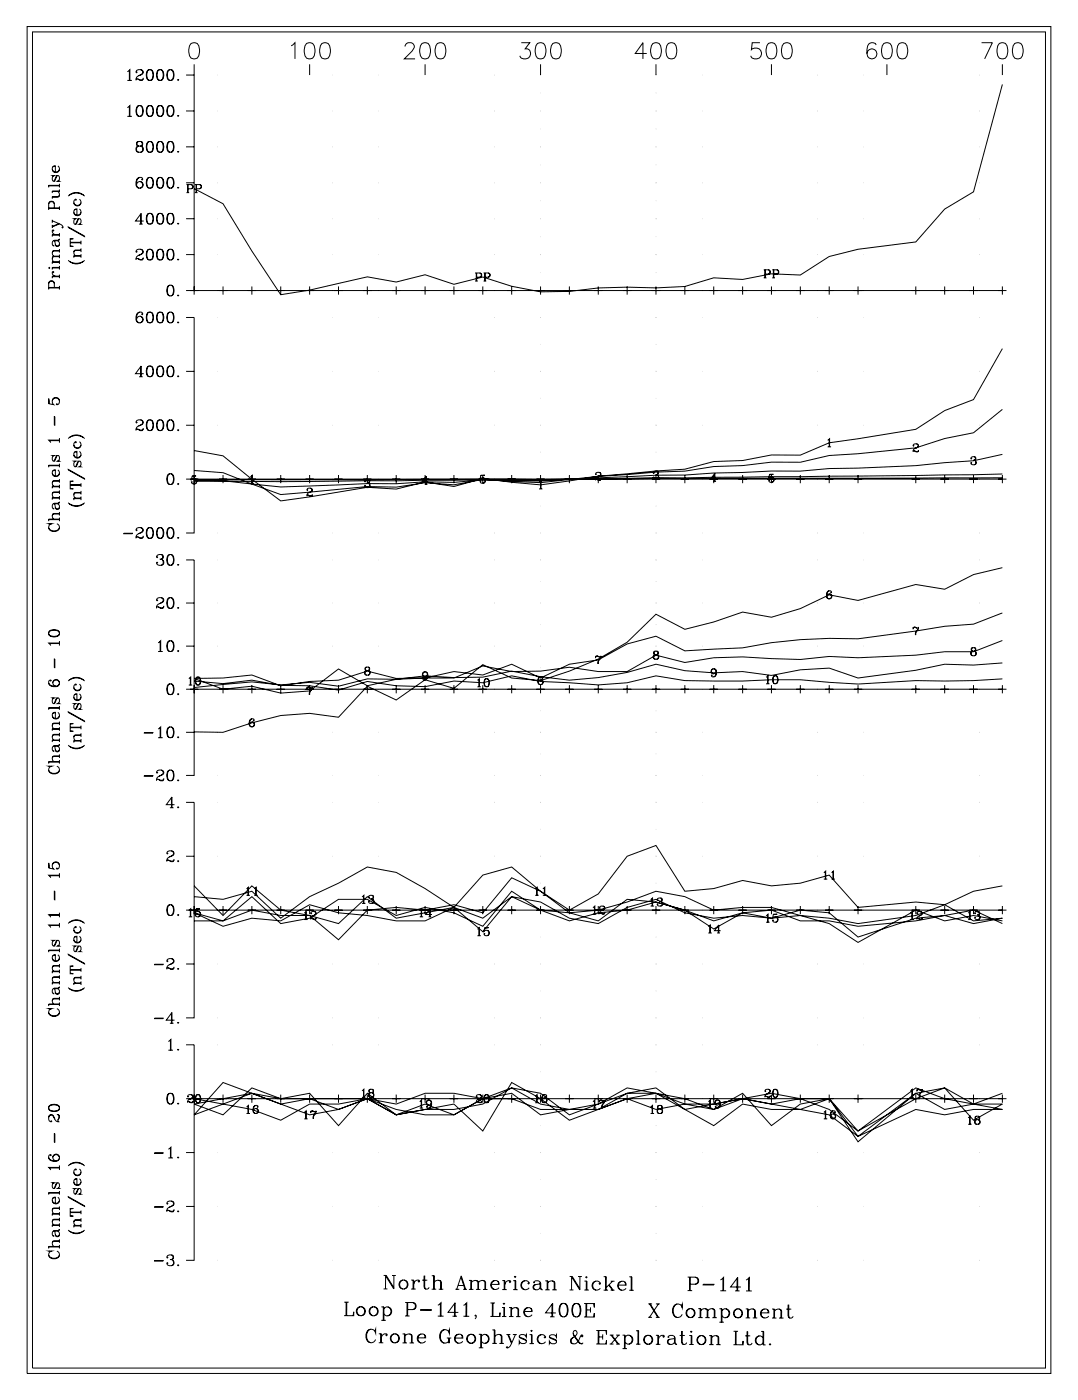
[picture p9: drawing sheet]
<svg xmlns="http://www.w3.org/2000/svg" width="215mm" height="279mm" viewBox="0 0 215 279" stroke-linecap="round" stroke-linejoin="round" font-family="sans-serif">
<g fill="none" stroke="#000" stroke-width=".2">
<path d="M5.4 5.3h204v268.5h-204zM6.5 6.4h201.9v266.3h-201.9zM25.4 14.3l.5-.4v2.1M25.4 16h.9M25.8 14v2M27.2 14.3v.2l-.1-.1a.74 .74 0 0 1 .8-.5 .74 .74 0 0 1 .6 .6l-.4 .4a1.07 1.07 0 0 0-1 1.1M28 13.9l.2 .1a.49 .49 0 0 1 .1 .7l-.7 .4M28.5 15.7l-.3 .2-.8-.2-.3 .1M28.5 15.5l-.2 .5h-.4l-.5-.3M29.8 13.9a.97 .97 0 0 0-.6 1.2l.1 .5a.67 .67 0 0 0 .6 .4 .67 .67 0 0 0 .6-.4 1.82 1.82 0 0 0-.2-1.6 .58 .58 0 0 0-.9 .3 1.26 1.26 0 0 0 .4 1.7M30 13.9a1.36 1.36 0 0 1 0 2.1M31.8 13.9a1.16 1.16 0 0 0-.5 1.7 .66 .66 0 0 0 .6 .4 .66 .66 0 0 0 .6-.4 1.71 1.71 0 0 0-.2-1.6 .58 .58 0 0 0-.9 .3 1.25 1.25 0 0 0 .4 1.7"/>
<path d="M32 13.9a1.38 1.38 0 0 1 0 2.1M33.9 13.9a.97 .97 0 0 0-.7 1.2l.1 .5a.67 .67 0 0 0 .7 .4 .67 .67 0 0 0 .6-.4 1.82 1.82 0 0 0-.2-1.6 .58 .58 0 0 0-.9 .3 1.26 1.26 0 0 0 .4 1.7M34.1 13.9a1.36 1.36 0 0 1 0 2.1M35.5 15.8l.1 .1-.1 .1zM37.1 15h1.6M38.1 8.7a1.05 1.05 0 0 1 1.5 .4 2.68 2.68 0 0 1-.3 2.5 1.06 1.06 0 0 1-1.5-.5 2.68 2.68 0 0 1 .3-2.4zM38.7 15v42.9h-1.6M38.7 12.8v2.2M43.3 15h.1M58 9.1l.8-.6v3.2M61.1 8.7a1.05 1.05 0 0 1 1.5 .4 2.68 2.68 0 0 1-.3 2.5 1.06 1.06 0 0 1-1.5-.5 2.68 2.68 0 0 1 .3-2.4zM61.7 12.8v2.2"/>
<path d="M64.2 8.7a1.05 1.05 0 0 1 1.5 .4 2.63 2.63 0 0 1-.3 2.5 1.05 1.05 0 0 1-1.5-.5 2.71 2.71 0 0 1 .3-2.4zM66.3 15h.1M75.5 15h.1M80.7 9.3a.84 .84 0 0 1 .6-.8h.7a.8 .8 0 0 1 .4 1.2l-1.8 2h2.1M84.1 8.7a1.04 1.04 0 0 1 1.5 .4 2.65 2.65 0 0 1-.3 2.5 1.05 1.05 0 0 1-1.5-.5 2.68 2.68 0 0 1 .3-2.4zM84.7 12.8v2.2M87.2 8.7a1.05 1.05 0 0 1 1.5 .4 2.71 2.71 0 0 1-.3 2.5 1.05 1.05 0 0 1-1.5-.5 2.63 2.63 0 0 1 .3-2.4zM98.5 15h.1M103.9 8.5h1.7l-.9 1.2a1.04 1.04 0 0 1 1.1 1.2 1.04 1.04 0 0 1-1.5 .8l-.4-.1-.3-.5M107.1 8.7a1.05 1.05 0 0 1 1.5 .4 2.63 2.63 0 0 1-.3 2.5 1.06 1.06 0 0 1-1.5-.5 2.73 2.73 0 0 1 .3-2.4zM107.7 15h.1M107.7 18.5h.1"/>
<path d="M107.7 12.8v2.2M110.2 8.7a1.05 1.05 0 0 1 1.5 .4 2.69 2.69 0 0 1-.3 2.5 1.04 1.04 0 0 1-1.5-.5 2.63 2.63 0 0 1 .3-2.4zM128.9 10.7h-2.3l1.5-2.2v3.2M130.1 8.7a1.05 1.05 0 0 1 1.6 .4 2.71 2.71 0 0 1-.3 2.5 1.05 1.05 0 0 1-1.6-.5 2.63 2.63 0 0 1 .3-2.4zM130.7 12.8v2.2M130.7 15h.1M130.7 18.5h.1M133.2 8.7a1.05 1.05 0 0 1 1.5 .4 2.7 2.7 0 0 1-.3 2.5 1.06 1.06 0 0 1-1.5-.5 2.69 2.69 0 0 1 .3-2.4zM139.9 15h.1M151.4 8.5h-1.5l-.1 1.4a1.14 1.14 0 0 1 1.7 0 1.14 1.14 0 0 1-.2 1.7 1.14 1.14 0 0 1-1.7-.5M153.1 8.7a1.05 1.05 0 0 1 1.6 .4 2.69 2.69 0 0 1-.3 2.5 1.04 1.04 0 0 1-1.6-.5 2.63 2.63 0 0 1 .3-2.4zM153.7 12.8v2.2"/>
<path d="M156.2 8.7a1.05 1.05 0 0 1 1.5 .4 2.68 2.68 0 0 1-.3 2.5 1.06 1.06 0 0 1-1.5-.5 2.69 2.69 0 0 1 .3-2.4zM163 15h.1M172.2 15h.1M174.6 9a.94 .94 0 0 0-1.4-.3 2.93 2.93 0 0 0-.3 2.6 1 1 0 0 0 1.6 .1 1 1 0 0 0-.3-1.6 1 1 0 0 0-1.4 .9M176.1 8.7a1.05 1.05 0 0 1 1.6 .4 2.7 2.7 0 0 1-.3 2.5 1.06 1.06 0 0 1-1.6-.5 2.69 2.69 0 0 1 .3-2.4zM176.8 12.8v2.2M179.2 8.7a1.05 1.05 0 0 1 1.6 .4 2.68 2.68 0 0 1-.4 2.5 1.06 1.06 0 0 1-1.5-.5 2.68 2.68 0 0 1 .3-2.4zM195.2 15h.1M195.6 8.5h2.2l-1.6 3.2M199.2 8.7a1.05 1.05 0 0 1 1.5 .4 2.68 2.68 0 0 1-.3 2.5 1.06 1.06 0 0 1-1.6-.5 2.69 2.69 0 0 1 .4-2.4zM199.8 16.8l-5.8 21.4-5.7 3.5-5.8 6.5-11.5 1.5-5.7 1.4-5.8 3.7-5.8-.2-5.7 1.1-5.8-.3-5.7 1.7-5.8 .3-5.7-.2-5.8 .2-5.7 .7-5.8 .1-5.7-1.1-5.8-1.9-5.7 1.5-5.8-1.9-5.7 1.4-5.8-1-11.5 2.6-5.7 .9-5.8-8.7-5.8-9.4-5.7-3M199.8 12.8v2.2"/>
<path d="M202.2 8.7a1.04 1.04 0 0 1 1.6 .4 2.65 2.65 0 0 1-.3 2.5 1.05 1.05 0 0 1-1.6-.5 2.7 2.7 0 0 1 .3-2.4zM9.7 37h2.1M10.4 33.8a.75 .75 0 0 0 .7 .5 .75 .75 0 0 0 .7-.5M11 33.2l-.5 .1M11.4 35l-.5 1h-.4a.7 .7 0 0 1 .1-.9l.2-.1h-.4l.2 .1M11.5 38.2a.66 .66 0 0 1 0 1.1h-1.1M11.5 33.1a.72 .72 0 0 1 .2 1 .72 .72 0 0 1-1.1 0 .72 .72 0 0 1 .2-1h.2v1.2M11.6 36l.2 .1h-.4l.4-.4v-.4l-.2-.3h-.3l-.6 1.1M11.8 38.9l-.3 .3h-1.1v.4M11.8 36.6v.8M11.8 37.8v.4h-1.4M11.8 38.1h-1.4v.4"/>
<path d="M11.8 36.9h-2.1v.5M13.6 39.1a2.2 2.2 0 0 1 3.3 0M13.8 38.9l.4-.2a2.57 2.57 0 0 1 2.5 .2M15.8 39.7a.72 .72 0 0 1 .2 1.1 .72 .72 0 0 1-1.1 0 .72 .72 0 0 1 .2-1.1v.2l-.1-.1M25.4 21.5l.5-.5v2.2M25.4 23.2h.9M25.8 21.1v2.1M27.6 28.2l-.3 .1-.1 .5a.72 .72 0 0 0 1.2 0v-.3a.71 .71 0 0 0-1-.2l-.1 .5 .3 .3M27.6 29.1l-.3 .1-.2 .3a.71 .71 0 0 0 .9 .9 .71 .71 0 0 0 .3-1.2l-.3-.1M27.6 29.1l-.4 .4 .1 .6 .3 .2M27.7 21a1.15 1.15 0 0 0-.5 1.8 .66 .66 0 0 0 .6 .4 .66 .66 0 0 0 .6-.4 1.73 1.73 0 0 0-.2-1.7 .59 .59 0 0 0-.9 .4 1.25 1.25 0 0 0 .4 1.7M27.8 35.4a1.29 1.29 0 0 0-.1 2.1"/>
<path d="M27.9 36.2a.69 .69 0 0 1 .5 .6 .69 .69 0 0 1-.5 .7M27.9 21a1.38 1.38 0 0 1 0 2.2M28 28.2l.3 .3v.3l-.3 .3M28 29.1l.4 .4-.1 .6-.3 .2M28.3 35.7l-.1 .1 .1 .1 .1-.2a.67 .67 0 0 0-.6-.3 .67 .67 0 0 0-.6 .5 1.1 1.1 0 0 0 .5 1.6 .67 .67 0 0 0 .8-.5 .67 .67 0 0 0-.5-.8 .67 .67 0 0 0-.8 .6M29.8 35.4a.97 .97 0 0 0-.6 1.2l.1 .5a.67 .67 0 0 0 .6 .4 .67 .67 0 0 0 .6-.4 1.82 1.82 0 0 0-.2-1.6 .58 .58 0 0 0-.9 .3 1.26 1.26 0 0 0 .4 1.7M29.8 28.2a.98 .98 0 0 0-.6 1.2l.1 .5a.67 .67 0 0 0 .6 .5 .67 .67 0 0 0 .6-.5 1.83 1.83 0 0 0-.2-1.6 .58 .58 0 0 0-.9 .3 1.26 1.26 0 0 0 .4 1.7M29.8 21a.97 .97 0 0 0-.6 1.3l.1 .5a.67 .67 0 0 0 .6 .4 .67 .67 0 0 0 .6-.4 1.84 1.84 0 0 0-.2-1.7 .59 .59 0 0 0-.9 .4 1.26 1.26 0 0 0 .4 1.7M30 35.4a1.36 1.36 0 0 1 0 2.1M30 28.2a1.36 1.36 0 0 1 0 2.1M30 21a1.36 1.36 0 0 1 0 2.2M31.8 35.4a1.16 1.16 0 0 0-.5 1.7 .66 .66 0 0 0 .6 .4 .66 .66 0 0 0 .6-.4 1.71 1.71 0 0 0-.2-1.6 .58 .58 0 0 0-.9 .3 1.25 1.25 0 0 0 .4 1.7"/>
<path d="M31.8 28.2a1.16 1.16 0 0 0-.5 1.7 .66 .66 0 0 0 .6 .5 .66 .66 0 0 0 .6-.5 1.72 1.72 0 0 0-.2-1.6 .58 .58 0 0 0-.9 .3 1.25 1.25 0 0 0 .4 1.7M31.8 21a1.15 1.15 0 0 0-.5 1.8 .66 .66 0 0 0 .6 .4 .66 .66 0 0 0 .6-.4 1.73 1.73 0 0 0-.2-1.7 .59 .59 0 0 0-.9 .4 1.25 1.25 0 0 0 .4 1.7M32 35.4a1.38 1.38 0 0 1 0 2.1M32 28.2a1.38 1.38 0 0 1 0 2.1M32 21a1.38 1.38 0 0 1 0 2.2M33.9 35.4a.97 .97 0 0 0-.7 1.2l.1 .5a.67 .67 0 0 0 .7 .4 .67 .67 0 0 0 .6-.4 1.82 1.82 0 0 0-.2-1.6 .58 .58 0 0 0-.9 .3 1.26 1.26 0 0 0 .4 1.7M33.9 28.2a.98 .98 0 0 0-.7 1.2l.1 .5a.67 .67 0 0 0 .7 .5 .67 .67 0 0 0 .6-.5 1.83 1.83 0 0 0-.2-1.6 .58 .58 0 0 0-.9 .3 1.26 1.26 0 0 0 .4 1.7M33.9 21a.97 .97 0 0 0-.7 1.3l.1 .5a.67 .67 0 0 0 .7 .4 .67 .67 0 0 0 .6-.4 1.84 1.84 0 0 0-.2-1.7 .59 .59 0 0 0-.9 .4 1.26 1.26 0 0 0 .4 1.7M34.1 35.4a1.36 1.36 0 0 1 0 2.1M34.1 28.2a1.36 1.36 0 0 1 0 2.1M34.1 21a1.35 1.35 0 0 1 0 2.2M35.5 37.3l.1 .1-.1 .1z"/>
<path d="M35.5 30.1l.1 .1-.1 .1zM35.5 23l.1 .1-.1 .1zM37.1 36.4h1.6M37.1 29.3h1.6M37.1 22.1h1.6M37.2 36.8h.9a.42 .42 0 0 1 .4 .4 .42 .42 0 0 1-.4 .4h-.6M37.2 38.4h.5M37.4 36.8v1.6M37.5 36.8v1.6M38.1 36.8l.3 .3-.1 .4-.2 .1M38.8 36.8h1a.42 .42 0 0 1 .4 .4 .42 .42 0 0 1-.4 .4h-.6M38.8 38.4h.6"/>
<path d="M39.1 36.8v1.6M39.2 36.8v1.6M39.8 36.8l.3 .3-.1 .4-.2 .1M43.3 36.4h.1M43.3 29.3h.1M43.3 22.1h.1M66.3 36.4h.1M66.3 29.3h.1M66.3 22.1h.1M75.5 36.4h.1M75.5 29.3h.1M75.5 22.1h.1"/>
<path d="M98.5 36.4h.1M98.5 29.3h.1M98.5 22.1h.1M107.7 36.4h.1M107.7 29.3h.1M107.7 22.1h.1M107.7 32.9h.1M107.7 25.7h.1M130.7 36.4h.1M130.7 29.3h.1M130.7 22.1h.1M130.7 32.9h.1"/>
<path d="M130.7 25.7h.1M139.9 36.4h.1M139.9 29.3h.1M139.9 22.1h.1M163 36.4h.1M163 29.3h.1M163 22.1h.1M172.2 36.4h.1M172.2 29.3h.1M172.2 22.1h.1M195.2 36.4h.1M195.2 29.3h.1"/>
<path d="M195.2 22.1h.1M9.7 56.5a.58 .58 0 0 1 .6-.4 .58 .58 0 0 1 .5 .4M9.7 40.6a.58 .58 0 0 1 .6-.4 .58 .58 0 0 1 .5 .4M9.7 57.4h2.1M9.7 57.3h2.1M9.7 41.5h2.1M9.7 41.4h2.1M9.8 53.3v.2l-.1-.1zM10.4 44l1.4 .6a.84 .84 0 0 1 .8 .7l-.1 .1v-.2M10.4 55.1h1.4M10.4 43.8v.6M10.4 44.8v.6"/>
<path d="M10.4 53.4h1.4M10.4 52.3h1.4M10.4 46.9h1.4M10.5 54.2l.1 .1 .1-.1-.2-.1a.59 .59 0 0 0 0 .6 .59 .59 0 0 0 .5 .3M10.5 45.9h.2l-.2-.1a.59 .59 0 0 0 .5 1M10.8 57.3v-.8a.56 .56 0 0 0-.5-.6 .56 .56 0 0 0-.6 .6v1.2M10.8 48l.3 1 .4 .1a.65 .65 0 0 0 0-1.1M10.8 41.4v-.8a.56 .56 0 0 0-.5-.5 .56 .56 0 0 0-.6 .5v1.3M11 48.7a.42 .42 0 0 0 .4 .3 .42 .42 0 0 0 .4-.3M11.6 44.6l-1.2 .5M11.8 51.1h-1.1a.66 .66 0 0 0 0 1.1M11.8 51.2h-1.1l-.3 .3"/>
<path d="M11.8 49.9h-1.1a.66 .66 0 0 0 0 1.2M11.8 50h-1.1l-.3 .3M11.8 47.7l-.3 .2-.9 .1a.7 .7 0 0 0-.1 .9l.2 .1-.1-.1M11.8 47.6l-.1 .3-.2 .1h-.9M11.8 41.1v.8M11.8 46.5v.7M11.8 49.6v.7M11.8 50.7v.8M11.8 51.9v.7M11.8 53v.7M11.8 54.7v.8M11.8 57v.7"/>
<path d="M11.8 55h-1.4v.5M11.8 46.8h-1.4v.4M11.8 52.2h-1.4v.4M11.8 53.3h-1.4v.4M11.8 44.6l-1.4 .6M13.6 51.9a2.2 2.2 0 0 0 3.3 0M13.6 45.2l3.3 2zM13.8 52.1l.4 .2a2.67 2.67 0 0 0 2.5-.2M14 47.7l.6-.1h-.6v1.5h.6l-.6-.1M14 48.4h2.1M14 48.3h2.1M14.7 42.4a.75 .75 0 0 0 .7 .5 .75 .75 0 0 0 .7-.5"/>
<path d="M14.7 40.4a.75 .75 0 0 0 .7 .5 .75 .75 0 0 0 .7-.5M14.7 51.1h1.4M15.3 41.8l-.5 .1M15.7 43.6l-.5 1h-.4a.7 .7 0 0 1 .1-.9l.2-.1h-.4l.2 .1M15.8 41.7a.72 .72 0 0 1 .2 1 .72 .72 0 0 1-1.1 0 .72 .72 0 0 1 .2-1h.2v1.2M15.9 44.6l.2 .1h-.4l.4-.4v-.4l-.2-.3h-.3l-.6 1.1M16.1 49.8h-1.1a.65 .65 0 0 0 0 1.2M16.1 49.9h-1.1l-.3 .3M16.1 51h-1.4v.4M16.1 48v.7M16.1 49.5v.7M16.1 50.7v.7"/>
<path d="M27.2 50.1l.1 .1h-.2a.74 .74 0 0 1 .8-.6 .74 .74 0 0 1 .6 .7l-.4 .4a1.05 1.05 0 0 0-1 1.1M27.7 44.7h.7M28 49.7l.2 .1a.5 .5 0 0 1 .1 .7l-.7 .4M28 42.7v2M28.5 51.5l-.1 .1a1.32 1.32 0 0 1-1.2-.1l-.1 .1M28.5 51.3l-.2 .5h-.4l-.5-.3M28.6 44.1h-1.6l1.1-1.6v2.2M29.8 49.7a.98 .98 0 0 0-.6 1.2l.1 .5a.67 .67 0 0 0 .6 .4 .67 .67 0 0 0 .6-.4 1.83 1.83 0 0 0-.2-1.6 .58 .58 0 0 0-.9 .3 1.26 1.26 0 0 0 .4 1.7M29.8 42.5a.97 .97 0 0 0-.6 1.2l.1 .6a.67 .67 0 0 0 .6 .4 .67 .67 0 0 0 .6-.4 1.84 1.84 0 0 0-.2-1.7 .59 .59 0 0 0-.9 .3 1.26 1.26 0 0 0 .4 1.8M30 49.7a1.36 1.36 0 0 1 0 2.1M30 42.5a1.36 1.36 0 0 1 0 2.2M31.8 49.7a1.16 1.16 0 0 0-.5 1.7 .66 .66 0 0 0 .6 .4 .66 .66 0 0 0 .6-.4 1.72 1.72 0 0 0-.2-1.6 .58 .58 0 0 0-.9 .3 1.25 1.25 0 0 0 .4 1.7"/>
<path d="M31.8 42.5a1.15 1.15 0 0 0-.5 1.8 .66 .66 0 0 0 .6 .4 .66 .66 0 0 0 .6-.4 1.73 1.73 0 0 0-.2-1.7 .59 .59 0 0 0-.9 .3 1.25 1.25 0 0 0 .4 1.8M32 49.7a1.38 1.38 0 0 1 0 2.1M32 42.5a1.38 1.38 0 0 1 0 2.2M33.9 56.8a.97 .97 0 0 0-.7 1.3l.1 .5a.67 .67 0 0 0 .7 .4 .67 .67 0 0 0 .6-.4 1.82 1.82 0 0 0-.2-1.7 .58 .58 0 0 0-.9 .3 1.26 1.26 0 0 0 .4 1.8M33.9 49.7a.98 .98 0 0 0-.7 1.2l.1 .5a.67 .67 0 0 0 .7 .4 .67 .67 0 0 0 .6-.4 1.83 1.83 0 0 0-.2-1.6 .58 .58 0 0 0-.9 .3 1.26 1.26 0 0 0 .4 1.7M33.9 42.5a.97 .97 0 0 0-.7 1.2l.1 .6a.67 .67 0 0 0 .7 .4 .67 .67 0 0 0 .6-.4 1.84 1.84 0 0 0-.2-1.7 .59 .59 0 0 0-.9 .3 1.26 1.26 0 0 0 .4 1.8M34.1 56.8a1.36 1.36 0 0 1 0 2.2M34.1 49.7a1.36 1.36 0 0 1 0 2.1M34.1 42.5a1.35 1.35 0 0 1 0 2.2M35.5 58.8l.1 .1-.1 .1zM35.5 51.6l.1 .1-.1 .1zM35.5 44.5l.1 .1-.1 .1z"/>
<path d="M37.1 50.7h1.6M37.1 43.6h1.6M37.9 57.9h1.6M38.7 57.9h161.1M38.7 57.1v1.6M43.3 57.9h.1M43.3 50.7h.1M43.3 43.6h.1M43.6 57.9h1.7M44.4 57.1v1.6M49.4 57.9h1.6M50.2 57.1v1.6"/>
<path d="M55.1 57.9h1.7M56 57.1v1.6M60.9 57.9h1.6M61.7 57.1v1.6M66.3 57.9h.1M66.3 50.7h.1M66.3 43.6h.1M66.6 57.9h1.7M67.5 57.1v1.6M72.4 57.9h1.6M73.2 57.1v1.6M75.5 57.9h.1"/>
<path d="M75.5 50.7h.1M75.5 43.6h.1M78.1 57.9h1.7M79 57.1v1.6M83.9 57.9h1.6M84.7 57.1v1.6M89.6 57.9h1.7M90.5 57.1v1.6M94.7 54.4h.9a.42 .42 0 0 1 .4 .4 .42 .42 0 0 1-.4 .4h-.6M94.7 56h.5M94.9 54.4v1.6M95 54.4v1.6"/>
<path d="M95.4 57.9h1.6M95.6 54.4l.3 .3v.2l-.3 .3M96.2 57.1v1.6M96.4 54.4h.9l.4 .3-.2 .5h-.8M96.4 56h.5M96.6 54.4v1.6M96.7 54.4v1.6M97.3 54.4l.3 .3-.1 .4-.2 .1M98.5 57.9h.1M98.5 50.7h.1M98.5 43.6h.1M101.2 57.9h1.6"/>
<path d="M102 57.1v1.6M106.9 57.9h1.6M107.7 57.9h.1M107.7 50.7h.1M107.7 43.6h.1M107.7 54.3h.1M107.7 47.2h.1M107.7 40h.1M107.7 57.1v1.6M112.7 57.9h1.6M113.5 57.1v1.6M118.4 57.9h1.7"/>
<path d="M119.2 57.1v1.6M124.2 57.9h1.6M125 57.1v1.6M129.9 57.9h1.7M130.7 57.1v1.6M130.7 57.9h.1M130.7 50.7h.1M130.7 43.6h.1M130.7 54.3h.1M130.7 47.2h.1M130.7 40h.1M135.7 57.9h1.6"/>
<path d="M136.5 57.1v1.6M139.9 57.9h.1M139.9 50.7h.1M139.9 43.6h.1M141.4 57.9h1.7M142.2 57.1v1.6M147.2 57.9h1.6M148 57.1v1.6M152.2 53.8h.9a.42 .42 0 0 1 .4 .4 .42 .42 0 0 1-.4 .4h-.6M152.2 55.4h.5M152.4 53.8v1.6M152.5 53.8v1.6"/>
<path d="M152.9 57.9h1.7M153.1 53.8l.3 .3v.4l-.3 .1M153.7 57.1v1.6M153.9 53.8h.9a.42 .42 0 0 1 .4 .4 .42 .42 0 0 1-.4 .4h-.6M153.9 55.4h.5M154.1 53.8v1.6M154.2 53.8v1.6M154.8 53.8l.3 .3v.4l-.3 .1M158.7 57.9h1.6M159.5 57.1v1.6M163 57.9h.1M163 50.7h.1"/>
<path d="M163 43.6h.1M164.4 57.9h1.7M165.3 57.1v1.6M170.2 57.9h1.6M171 57.1v1.6M172.2 57.9h.1M172.2 50.7h.1M172.2 43.6h.1M181.7 57.9h1.6M182.5 57.1v1.6M187.4 57.9h1.7M188.3 57.1v1.6"/>
<path d="M193.2 57.9h1.6M194 57.1v1.6M195.2 57.9h.1M195.2 50.7h.1M195.2 43.6h.1M199 57.9h1.6M199.8 57.1v1.6M10.4 79.9a.75 .75 0 0 1 .7-.6 .75 .75 0 0 1 .7 .6M27.7 75.1h.7M27.8 62.2a1.29 1.29 0 0 0-.1 2.2M27.9 63a.69 .69 0 0 1 .5 .7 .69 .69 0 0 1-.5 .7M28 73.1v2"/>
<path d="M28.3 62.5l-.1 .1 .1 .1 .1-.2a.67 .67 0 0 0-.6-.3 .67 .67 0 0 0-.6 .5 1.1 1.1 0 0 0 .5 1.7 .67 .67 0 0 0 .8-.6 .67 .67 0 0 0-.5-.8 .67 .67 0 0 0-.8 .6M28.6 74.5h-1.6l1.1-1.6v2.2M29.8 72.9a.97 .97 0 0 0-.6 1.3l.1 .5a.67 .67 0 0 0 .6 .4 .67 .67 0 0 0 .6-.4 1.82 1.82 0 0 0-.2-1.6 .58 .58 0 0 0-.9 .3 1.26 1.26 0 0 0 .4 1.7M29.8 62.2a.97 .97 0 0 0-.6 1.2l.1 .5a.67 .67 0 0 0 .6 .5 .67 .67 0 0 0 .6-.5 1.82 1.82 0 0 0-.2-1.6 .58 .58 0 0 0-.9 .3 1.26 1.26 0 0 0 .4 1.8M30 72.9a1.36 1.36 0 0 1 0 2.2M30 62.2a1.36 1.36 0 0 1 0 2.2M31.8 72.9a1.16 1.16 0 0 0-.5 1.8 .66 .66 0 0 0 .6 .4 .66 .66 0 0 0 .6-.4 1.71 1.71 0 0 0-.2-1.6 .58 .58 0 0 0-.9 .3 1.25 1.25 0 0 0 .4 1.7M31.8 62.2a1.16 1.16 0 0 0-.5 1.7 .66 .66 0 0 0 .6 .5 .66 .66 0 0 0 .6-.5 1.71 1.71 0 0 0-.2-1.6 .58 .58 0 0 0-.9 .3 1.25 1.25 0 0 0 .4 1.8M32 72.9a1.38 1.38 0 0 1 0 2.2M32 62.2a1.38 1.38 0 0 1 0 2.2M33.9 72.9a.97 .97 0 0 0-.7 1.3l.1 .5a.67 .67 0 0 0 .7 .4 .67 .67 0 0 0 .6-.4 1.82 1.82 0 0 0-.2-1.6 .58 .58 0 0 0-.9 .3 1.26 1.26 0 0 0 .4 1.7M33.9 62.2a.97 .97 0 0 0-.7 1.2l.1 .5a.67 .67 0 0 0 .7 .5 .67 .67 0 0 0 .6-.5 1.82 1.82 0 0 0-.2-1.6 .58 .58 0 0 0-.9 .3 1.26 1.26 0 0 0 .4 1.8"/>
<path d="M34.1 72.9a1.36 1.36 0 0 1 0 2.2M34.1 62.2a1.36 1.36 0 0 1 0 2.2M35.5 74.9l.1 .1-.1 .1zM35.5 64.1l.1 .1-.1 .2zM37.1 63.3h1.6v42.9h-1.6M37.1 74h1.6M43.3 74h.1M43.3 63.3h.1M66.3 74h.1M66.3 63.3h.1M75.5 74h.1M75.5 63.3h.1"/>
<path d="M98.5 74h.1M98.5 63.3h.1M107.7 74h.1M107.7 63.3h.1M107.7 79.4h.1M107.7 68.7h.1M130.7 74h.1M130.7 63.3h.1M130.7 79.4h.1M130.7 68.7h.1M139.9 74h.1M139.9 63.3h.1"/>
<path d="M163 74h.1M163 63.3h.1M172.2 74h.1M172.2 63.3h.1M195.2 74h.1M195.2 63.3h.1M199.8 69.5l-5.8 10.1-5.7 2.2-5.8 3.8-17.2 2.7-5.8 2.4h-5.8l-5.7 1.1-5.8 .2-5.7 1.5-5.8 .4-11.5 1-11.5 1.7-5.7-.5-5.8-.7-5.7 1.6-5.8-.9-5.7 1.4-5.8-.4-11.5 1.9-5.7 .8-5.8-4.3-5.8-4.6-5.7-1.1M9.7 92.8h2.1M9.8 80.5l-.1-1.1v1.1l1 .2a.77 .77 0 0 1-.2-1.2 .77 .77 0 0 1 1.2 0 .77 .77 0 0 1-.3 1.2l-.2-.1 .1-.1 .1 .1M9.8 87.8h2M10.4 94.4a.75 .75 0 0 0 .7 .5 .75 .75 0 0 0 .7-.5M10.4 99.3h1.4"/>
<path d="M10.4 97h1.4M10.8 83l.1 1.8zM11 93.8l-.5 .1M11.4 90.8l-.5 1-.3 .1a.7 .7 0 0 1-.1-.9l.3-.2h-.4l.2 .1M11.5 93.7a.72 .72 0 0 1 .2 1 .72 .72 0 0 1-1.1 0 .72 .72 0 0 1 .2-1h.2v1.2M11.6 91.8l.2 .1h-.4l.4-.4v-.4l-.2-.3h-.3l-.6 1.1M11.8 100l-.1 .3-.2 .1h-.9M11.8 98.1h-1.1a.66 .66 0 0 0 0 1.1M11.8 98.2h-1.1l-.3 .3M11.8 95.8h-1.1a.65 .65 0 0 0 0 1.1M11.8 95.9h-1.1l-.3 .3M11.8 87.7h-2.1l.4 .5"/>
<path d="M11.8 87.3v.9M11.8 92.4v.7M11.8 95.5v.7M11.8 96.6v.7M11.8 97.8v.7M11.8 98.9v.7M11.8 96.9h-1.4v.4M11.8 99.2h-1.4v.4M11.8 92.7h-2.1v.4M13.6 93.6l3.3 1.9zM13.6 87.4a2.2 2.2 0 0 1 3.3 0M13.8 87.2l.4-.2a2.56 2.56 0 0 1 2.5 .2"/>
<path d="M14 96l.6-.1h-.6v1.5h.6l-.6-.1M14 96.7h2.1M14 96.6h2.1M14.7 90.7a.75 .75 0 0 0 .7 .5 .75 .75 0 0 0 .7-.5M14.7 88.7a.75 .75 0 0 0 .7 .6 .75 .75 0 0 0 .7-.6M14.7 99.4h1.4M15.3 90.1l-.5 .1M15.7 91.9l-.5 1h-.4a.7 .7 0 0 1 .1-.9l.2-.1h-.4l.2 .1M15.8 90a.72 .72 0 0 1 .2 1.1 .72 .72 0 0 1-1.1 0 .72 .72 0 0 1 .2-1.1h.2v1.2M15.8 88a.72 .72 0 0 1 .2 1.1 .72 .72 0 0 1-1.1 0 .72 .72 0 0 1 .2-1.1v.2l-.1-.1M15.9 92.9l.2 .1h-.4l.4-.4v-.4l-.2-.3h-.3l-.6 1.1M16.1 98.2h-1.1a.65 .65 0 0 0 0 1.1"/>
<path d="M16.1 98.3h-1.1l-.3 .3M16.1 99.3h-1.4v.4M16.1 96.3v.7M16.1 97.8v.8M16.1 99v.7M27.2 84.1v.2l-.1-.1a.74 .74 0 0 1 .8-.5 .74 .74 0 0 1 .6 .6l-.4 .4a1.06 1.06 0 0 0-1 1.1M28 83.7l.2 .1a.49 .49 0 0 1 .1 .7l-.7 .4M28.5 85.5l-.3 .2-.8-.2-.3 .1M28.5 85.3l-.2 .5h-.4l-.5-.3M29.8 83.7a.97 .97 0 0 0-.6 1.2l.1 .5a.67 .67 0 0 0 .6 .4 .67 .67 0 0 0 .6-.4 1.82 1.82 0 0 0-.2-1.6 .58 .58 0 0 0-.9 .3 1.26 1.26 0 0 0 .4 1.7M30 83.7a1.36 1.36 0 0 1 0 2.1M31.8 83.7a1.16 1.16 0 0 0-.5 1.7 .66 .66 0 0 0 .6 .4 .66 .66 0 0 0 .6-.4 1.71 1.71 0 0 0-.2-1.6 .58 .58 0 0 0-.9 .3 1.25 1.25 0 0 0 .4 1.7"/>
<path d="M32 83.7a1.38 1.38 0 0 1 0 2.1M33.9 94.4a.97 .97 0 0 0-.7 1.2l.1 .6a.67 .67 0 0 0 .7 .4 .67 .67 0 0 0 .6-.4 1.82 1.82 0 0 0-.2-1.7 .58 .58 0 0 0-.9 .3 1.26 1.26 0 0 0 .4 1.8M33.9 83.7a.97 .97 0 0 0-.7 1.2l.1 .5a.67 .67 0 0 0 .7 .4 .67 .67 0 0 0 .6-.4 1.82 1.82 0 0 0-.2-1.6 .58 .58 0 0 0-.9 .3 1.26 1.26 0 0 0 .4 1.7M34.1 94.4a1.36 1.36 0 0 1 0 2.2M34.1 83.7a1.36 1.36 0 0 1 0 2.1M35.5 96.4l.1 .1-.1 .1zM35.5 85.6l.1 .1-.1 .1zM37.1 95.5h2.4M37.1 84.8h1.6M38.3 94.9h.8h-.8l-.1 .7a.58 .58 0 0 1 .8-.2 .58 .58 0 0 1 0 .9 .58 .58 0 0 1-.8-.1v-.2v.2M38.7 95.5h161.1M38.7 94.7v1.6"/>
<path d="M38.8 95.4l.1 .1a.56 .56 0 0 1 .3 .5 .56 .56 0 0 1-.4 .5M43.3 95.5h.1M43.3 84.8h.1M43.6 95.5h1.7M44.4 94.7v1.6M49.4 95.5h1.6M49.9 95l.4-.3v1.6M49.9 96.3h.7M50.2 94.7v1.6M55.1 95.5h1.7M56 94.7v1.6M60.9 95.5h1.6"/>
<path d="M61.2 97.6v.2v-.1a.55 .55 0 0 1 .5-.4 .55 .55 0 0 1 .5 .5l-.3 .3a.79 .79 0 0 0-.7 .8M61.7 94.7v1.6M61.9 97.3l.3 .3a.6 .6 0 0 1-.6 .6M62.2 98.7l-.2 .1-.8-.1M62.2 98.5l-.1 .4-.7-.2M66.3 95.5h.1M66.3 84.8h.1M66.6 95.5h1.7M67.5 94.7v1.6M72.4 95.5h1.6M72.7 95.9v.1v-.1l.1-.2a.6 .6 0 0 1 .9 .1l-.1 .4-.5 .1M73.2 94.7v1.6"/>
<path d="M73.4 95.6l.2 .2v.2l-.2 .3 .1 .1a.44 .44 0 0 1 .3 .4 .44 .44 0 0 1-.4 .4l-.6-.1-.1-.2v-.2v.2M73.6 96.4l.1 .5-.3 .3M75.5 95.5h.1M75.5 84.8h.1M78.1 95.5h1.7M79 94.7v1.6M83.9 95.5h1.6M84.6 96.5h.6M84.7 94.7v1.6M84.9 95.1v1.4M85.3 96.1h-1.2l.8-1.2v1.6M89.6 95.5h1.7"/>
<path d="M90.5 94.7v1.6M95.4 95.5h1.6M95.8 94.8l.8-.1h-.8l-.1 .8a.58 .58 0 0 1 .9-.2 .58 .58 0 0 1 0 .9 .58 .58 0 0 1-.9-.2l.1-.1v.1M96.2 94.7v1.6M96.3 95.2l.4 .5-.1 .4-.3 .2M98.5 95.5h.1M98.5 84.8h.1M101.2 95.5h1.6M102 94.7v1.6M106.9 95.5h1.6M107.4 96.1l.4-.3v1.7M107.4 97.5h.7"/>
<path d="M107.7 95.5h.1M107.7 84.8h.1M107.7 90.1h.1M107.7 94.7v2.8M112.7 95.5h1.6M113.5 94.7v1.6M118.4 95.5h1.7M118.8 94.4v.2l-.1-.1a.55 .55 0 0 1 .6-.4 .55 .55 0 0 1 .5 .5l-.3 .3a.78 .78 0 0 0-.8 .9M119.2 94.7v1.6M119.4 94.1l.2 .2 .1 .3-.6 .5M119.8 95.5l-.3 .2-.8-.1M119.8 95.4l-.2 .4-.7-.3"/>
<path d="M124.2 95.5h1.6M125 94.7v1.6M129.9 95.5h1.7M130.3 94.2v.2l-.1-.2 .2-.2a.6 .6 0 0 1 .8 .1l-.1 .4-.4 .1M130.7 94.7v1.6M130.7 95.5h.1M130.7 84.8h.1M130.7 90.1h.1M130.9 93.9l.2 .2-.1 .4-.1 .1 .1 .1a.45 .45 0 0 1 .3 .5 .45 .45 0 0 1-.4 .3h-.5l-.2-.3 .1-.1v.1M131.1 94.8l.1 .4-.3 .3M135.7 95.5h1.6M136.5 94.7v1.6"/>
<path d="M139.9 95.5h.1M139.9 84.8h.1M141.4 95.5h1.7M142.2 95.9h.5M142.2 94.7v1.6M142.4 94.5v1.4M142.9 95.5h-1.3l.9-1.2v1.6M147.2 95.5h1.6M148 94.7v1.6M152.9 95.5h1.7M153.4 94.6l.7-.1h-.7l-.2 .8a.57 .57 0 0 1 .9-.2 .57 .57 0 0 1 0 .9 .57 .57 0 0 1-.9-.2h.2h-.1M153.7 94.7v1.6"/>
<path d="M153.8 95.1l.2 .1a.56 .56 0 0 1 .2 .5 .56 .56 0 0 1-.4 .4M158.7 95.5h1.6M159.5 94.7v1.6M163 95.5h.1M163 84.8h.1M164.4 95.5h1.7M164.9 87.8l.4-.3v1.6M164.9 89.1h.7M165.3 87.5v1.6M165.3 94.7v1.6M170.2 95.5h1.6M171 94.7v1.6"/>
<path d="M172.2 95.5h.1M172.2 84.8h.1M181.7 95.5h1.6M182.1 88.8v.1l-.1-.1a.55 .55 0 0 1 .5-.4 .55 .55 0 0 1 .6 .5l-.4 .3a.78 .78 0 0 0-.7 .9M182.5 94.7v1.6M182.7 88.5l.2 .1 .1 .3-.6 .5M183.1 89.8l-.3 .2-.8-.1M183.1 89.7l-.2 .4-.7-.3M187.4 95.5h1.7M188.3 94.7v1.6M193.2 95.5h1.6M193.6 91.3v.2l-.1-.2 .1-.2a.58 .58 0 0 1 .9 .2l-.1 .4h-.5"/>
<path d="M194 94.7v1.6M194.2 91a.39 .39 0 0 1 .1 .7h-.1l.1 .1a.44 .44 0 0 1 .3 .5 .44 .44 0 0 1-.4 .3h-.6l-.1-.3 .1-.1v.1M194.4 91.9l.1 .4-.3 .3M195.2 95.5h.1M195.2 84.8h.1M199 95.5h1.6M199.8 81.6l-5.8 4.7-5.7 1.1-5.8 1.9-11.5 1.1-5.7 .4-5.8 1.3h-5.8l-5.7 .7-5.8 .2-5.7 .9-5.8 .2-11.5 .8-11.5 1.3-11.5-.6-5.7 1-5.8-.4-5.7 .9-5.8-.1-17.2 1.6-11.6-4.4-5.7-.4M199.8 90.6l-5.8 1.2-5.7 .4-5.8 .6-11.5 .5-5.7 .1-5.8 .5h-5.8l-11.5 .4-5.7 .4h-5.8l-23 1.2-11.5-.3-5.7 .5-5.8-.1-5.7 .4h-5.8l-17.2 .7-11.6-1.3-5.7-.1M199.8 94.5l-17.3 .3-51.8 .4-11.5 .2a379.1 379.1 0 0 1-23 .2l-34.5 .4-23-.1M199.8 95.2l-161.1 .5M199.8 94.7v1.6M9.7 105.2a1.22 1.22 0 0 0 2.1 0"/>
<path d="M9.7 103.6h2.1M10.8 100.4l.3 1 .4 .1a.64 .64 0 0 0 0-1.1M11 101.1a.42 .42 0 0 0 .4 .3 .42 .42 0 0 0 .4-.3M11.3 104.4a.79 .79 0 0 1 .5 .9 .79 .79 0 0 1-.8 .6 .94 .94 0 0 1-1-.2 .94 .94 0 0 1-.2-1l.2-.2-.3-.1h.6l-.3 .1M11.8 102.3h-1.1a.66 .66 0 0 0 0 1.2M11.8 102.5h-1.1l-.3 .3M11.8 100.1l-.3 .2-.9 .1a.7 .7 0 0 0-.1 .9l.2 .1-.1-.1M11.8 102v.8M11.8 103.2v.7M11.8 103.5h-2.1v.4M13.6 100.2a2.2 2.2 0 0 0 3.3 0M13.8 100.4l.4 .2a2.67 2.67 0 0 0 2.5-.2"/>
<path d="M24.7 106.3l1.7 .1zM27.2 105.6v.2l-.1-.1a.74 .74 0 0 1 .8-.6 .74 .74 0 0 1 .6 .7l-.4 .4a1.07 1.07 0 0 0-1 1.1M28 105.2l.2 .1a.49 .49 0 0 1 .1 .7l-.7 .4M28.5 107l-.3 .2-.8-.2-.3 .1M28.5 106.8l-.2 .5h-.4l-.5-.3M29.8 105.2a.97 .97 0 0 0-.6 1.2l.1 .5a.67 .67 0 0 0 .6 .4 .67 .67 0 0 0 .6-.4 1.82 1.82 0 0 0-.2-1.6 .58 .58 0 0 0-.9 .3 1.26 1.26 0 0 0 .4 1.7M30 105.2a1.36 1.36 0 0 1 0 2.1M31.3 119.5l.1 .1h-.2a.74 .74 0 0 1 .8-.5 .74 .74 0 0 1 .6 .6l-.4 .4a1.06 1.06 0 0 0-1 1.2M31.3 110.9v.2l-.1-.1 .1-.3a.83 .83 0 0 1 1.2 .1l-.1 .5-.6 .2M31.8 105.2a1.16 1.16 0 0 0-.5 1.7 .66 .66 0 0 0 .6 .4 .66 .66 0 0 0 .6-.4 1.71 1.71 0 0 0-.2-1.6 .58 .58 0 0 0-.9 .3 1.25 1.25 0 0 0 .4 1.7M32 105.2a1.38 1.38 0 0 1 0 2.1M32.1 119.1l.2 .1a.49 .49 0 0 1 .1 .7l-.7 .4"/>
<path d="M32.1 110.5l.3 .3v.3l-.3 .4a.62 .62 0 0 1 .5 .6 .62 .62 0 0 1-.5 .6l-.7-.1-.2-.3 .1-.2v.2M32.4 111.7a.66 .66 0 0 1-.3 1M33.9 105.2a.97 .97 0 0 0-.7 1.2l.1 .5a.67 .67 0 0 0 .7 .4 .67 .67 0 0 0 .6-.4 1.82 1.82 0 0 0-.2-1.6 .58 .58 0 0 0-.9 .3 1.26 1.26 0 0 0 .4 1.7M33.9 119.1a.97 .97 0 0 0-.7 1.2l.1 .6a.67 .67 0 0 0 .7 .4 .67 .67 0 0 0 .6-.4 1.82 1.82 0 0 0-.2-1.7 .58 .58 0 0 0-.9 .3 1.26 1.26 0 0 0 .4 1.8M33.9 110.5a.97 .97 0 0 0-.7 1.3l.1 .5a.67 .67 0 0 0 .7 .4 .67 .67 0 0 0 .6-.4 1.82 1.82 0 0 0-.2-1.7 .58 .58 0 0 0-.9 .3 1.26 1.26 0 0 0 .4 1.8M34.1 105.2a1.36 1.36 0 0 1 0 2.1M34.1 119.1a1.35 1.35 0 0 1 0 2.2M34.1 110.5a1.36 1.36 0 0 1 0 2.2M35.5 107.1l.1 .1-.1 .1zM35.5 112.5l.1 .1-.1 .1zM37.1 111.6h1.6v43h-1.6M43.3 106.2h.1"/>
<path d="M43.3 111.6h.1M66.3 106.2h.1M66.3 111.6h.1M75.5 106.2h.1M75.5 111.6h.1M98.5 106.2h.1M98.5 111.6h.1M107.7 106.2h.1M107.7 100.9h.1M107.7 111.6h.1M107.7 115.9h.1M130.7 106.2h.1"/>
<path d="M130.7 100.9h.1M130.7 111.6h.1M130.7 115.9h.1M139.9 106.2h.1M139.9 111.6h.1M163 106.2h.1M163 111.6h.1M165.3 117.8a.97 .97 0 0 0-.1 1.6M165.3 118.4h.2a.51 .51 0 0 1 .2 .6 .51 .51 0 0 1-.4 .4M165.6 118v.1l.1-.1a.56 .56 0 0 0-.7-.2 .56 .56 0 0 0-.3 .6v.5a.52 .52 0 0 0 .6 .5 .52 .52 0 0 0 .4-.6 .52 .52 0 0 0-.7-.4l-.2 .4M172.2 106.2h.1M172.2 111.6h.1"/>
<path d="M195.2 106.2h.1M195.2 111.6h.1M199.8 113.1l-5.8 1.4-5.7 2.9-5.8-.9-11.5 3.2-5.7-1.1-5.8 2.7-5.8 1.7-5.7-1-5.8 2-5.7 1.4-5.8-3-5.7 5.6-5.8 3.4-5.7 2.4-5.8 1.9-5.7-.6-5.8-2.6-5.7 4.7-5.8-1.7-5.7 4-5.8-2.7-5.7 6.2-5.8-.8-5.7 .4-5.8 1.5-5.8 1.9-5.7-.1M9.7 136.2a1.29 1.29 0 0 0 2.1 0M9.7 126.3a1.15 1.15 0 0 0 1.7 .5 .66 .66 0 0 0 .5-.6 .66 .66 0 0 0-.5-.6 1.74 1.74 0 0 0-1.6 .2 .59 .59 0 0 0 .3 .9 1.24 1.24 0 0 0 1.7-.4M9.7 126.1a1.38 1.38 0 0 1 2.1 0M9.8 128.3h2M10 135.6l.1 .1 .1-.1-.2-.1a.74 .74 0 0 0-.2 1 .74 .74 0 0 0 .8 .4h.6a.69 .69 0 0 0 .7-.8 .69 .69 0 0 0-.8-.6 .69 .69 0 0 0-.5 1l.5 .3M10.5 136a.69 .69 0 0 1 .7-.5 .69 .69 0 0 1 .6 .5M10.8 131.3l.1 1.8zM11.4 139.1l-.5 1-.3 .1a.7 .7 0 0 1-.1-.9l.3-.2h-.4l.2 .1M11.8 128.2h-2.1l.4 .5"/>
<path d="M11.8 127.8v.9M13.6 135.7a2.2 2.2 0 0 1 3.3 0M13.8 135.5l.4-.2a2.56 2.56 0 0 1 2.5 .2M14.7 139a.75 .75 0 0 0 .7 .5 .75 .75 0 0 0 .7-.5M14.7 137.1a.75 .75 0 0 0 .7 .5 .75 .75 0 0 0 .7-.5M15.3 138.4l-.5 .1M15.8 138.3a.72 .72 0 0 1 .2 1.1 .72 .72 0 0 1-1.1 0 .72 .72 0 0 1 .2-1.1h.2v1.2M15.8 136.4a.72 .72 0 0 1 .2 1 .72 .72 0 0 1-1.1 0 .72 .72 0 0 1 .2-1v.2l-.1-.1M31.5 128.1l.5-.4v2.2M31.5 129.9h.9M31.9 127.8v2.1M32.6 121l-.3 .2-.8-.2-.3 .1"/>
<path d="M32.6 120.8l-.2 .5h-.4l-.5-.3M33.9 136.3a.97 .97 0 0 0-.7 1.2l.1 .5a.67 .67 0 0 0 .7 .5 .67 .67 0 0 0 .6-.5 1.83 1.83 0 0 0-.2-1.6 .58 .58 0 0 0-.9 .3 1.27 1.27 0 0 0 .4 1.8M33.9 127.7a.97 .97 0 0 0-.7 1.2l.1 .6a.67 .67 0 0 0 .7 .4 .67 .67 0 0 0 .6-.4 1.82 1.82 0 0 0-.2-1.7 .58 .58 0 0 0-.9 .3 1.27 1.27 0 0 0 .4 1.8M34.1 136.3a1.36 1.36 0 0 1 0 2.2M34.1 127.7a1.36 1.36 0 0 1 0 2.2M35.4 138.3h.2l-.1 .2zM35.4 129.8h.2l-.1 .1zM35.5 121.1l.1 .1-.1 .1zM37.1 137.4h2.4M37.1 128.8h1.6M37.1 120.2h1.6M37.6 135.2l.4-.3v1.6"/>
<path d="M37.6 136.5h.7M37.9 135v1.5M38.7 137.4h161.1M38.7 136.6v1.6M39.4 134.9a.93 .93 0 0 0 0 1.6h.1a.94 .94 0 0 0 0-1.6h-.1a1.04 1.04 0 0 0 0 1.6M39.5 134.9a1.04 1.04 0 0 1 0 1.6M43.3 137.4h.1M43.3 128.8h.1M43.3 120.2h.1M43.6 137.4h1.7M44.4 136.6v1.6M49.4 137.4h1.6"/>
<path d="M50.2 136.6v1.6M55.1 137.4h1.7M56 136.6v1.6M60.9 137.4h1.6M61.2 137.2l.2-.3 .5 .2 .3-.2v.5a1.28 1.28 0 0 0-.5 1.1M61.2 136.9v.5M61.2 137.1l.4-.1 .3 .1M61.7 136.6v1.6M62.2 137.4a1.15 1.15 0 0 0-.6 1.1M66.3 137.4h.1M66.3 128.8h.1M66.3 120.2h.1"/>
<path d="M66.6 137.4h1.7M67.5 136.6v1.6M72.4 137.4h1.6M73.1 133h-.3l-.1 .4a.56 .56 0 0 0 1 0v-.2a.54 .54 0 0 0-.8-.2l-.1 .4 .3 .2M73.1 133.6l-.4 .4a.53 .53 0 0 0 .6 .6 .53 .53 0 0 0 .3-.9l-.2-.1M73.1 133.6l-.4 .4v.3l.4 .3M73.2 136.6v1.6M73.4 133l.2 .2-.1 .4h-.1M73.4 133.6l.3 .4-.1 .4-.2 .2M75.5 137.4h.1M75.5 128.8h.1M75.5 120.2h.1"/>
<path d="M78.1 137.4h1.7M79 136.6v1.6M83.9 137.4h1.6M84.6 133.9l-.3 .5v.3l.3 .2M84.7 136.6v1.6M84.8 133.9a.97 .97 0 0 1-.1 1.6M85.2 134.4a.52 .52 0 0 1-.7 .4 .52 .52 0 0 1-.3-.7 .52 .52 0 0 1 .8-.1 .87 .87 0 0 1 .3 .9 .87 .87 0 0 1-.8 .6l-.2-.2v-.2v.2M89.6 137.4h1.7M90.5 136.6v1.6M95.1 135.6l.4-.3v1.6M95.1 136.9h.7M95.4 137.4h1.6"/>
<path d="M95.5 135.4v1.5M96.2 136.6v1.6M96.9 135.3a.93 .93 0 0 0 0 1.6h.2a.92 .92 0 0 0 0-1.6 .88 .88 0 0 0-.4 1.4l.2 .2M97.1 135.3a1.03 1.03 0 0 1 0 1.6M98.5 137.4h.1M98.5 128.8h.1M98.5 120.2h.1M101.2 137.4h1.6M102 136.6v1.6M106.9 137.4h1.6M107.7 134.9a.97 .97 0 0 0-.1 1.6M107.7 137.4h.1"/>
<path d="M107.7 128.8h.1M107.7 120.2h.1M107.7 133.1h.1M107.7 124.5h.1M107.7 136.6v1.6M107.8 135.5l.4 .4-.1 .3-.3 .3M108.1 135.1v.1l.1-.1a.56 .56 0 0 0-.7-.2 .56 .56 0 0 0-.3 .6v.5a.52 .52 0 0 0 .6 .5 .52 .52 0 0 0 .4-.6 .52 .52 0 0 0-.7-.4l-.2 .4M112.7 137.4h1.6M113.5 136.6v1.6M118.4 137.4h1.7M118.7 131l.2-.3 .6 .3 .3-.3-.1 .5a1.3 1.3 0 0 0-.5 1.1M118.7 130.7v.5"/>
<path d="M118.8 130.9l.3-.1 .4 .2M119.2 136.6v1.6M119.7 131.2a1.14 1.14 0 0 0-.5 1.1M124.2 137.4h1.6M125 136.6v1.6M129.9 137.4h1.7M130.6 129.8l-.2 .1-.1 .3a.54 .54 0 0 0 .9 0v-.2a.54 .54 0 0 0-.8-.1v.3l.2 .3M130.6 130.5l-.4 .3a.53 .53 0 0 0 .6 .6 .53 .53 0 0 0 .3-.9h-.2M130.6 130.5l-.3 .3 .1 .4 .2 .2M130.7 136.6v1.6M130.7 137.4h.1M130.7 128.8h.1"/>
<path d="M130.7 120.2h.1M130.7 133.1h.1M130.7 124.5h.1M130.9 129.8l.2 .2-.1 .4-.1 .1M130.9 130.5l.3 .3-.1 .4-.2 .2M135.7 137.4h1.6M136.5 136.6v1.6M139.9 137.4h.1M139.9 128.8h.1M139.9 120.2h.1M141.4 137.4h1.7M142.2 133.3l-.4 .5 .1 .3 .3 .2"/>
<path d="M142.2 136.6v1.6M142.3 133.3a.97 .97 0 0 1-.1 1.6M142.7 133.8a.52 .52 0 0 1-.7 .4 .52 .52 0 0 1-.2-.7 .52 .52 0 0 1 .7-.1 .87 .87 0 0 1 .3 .9 .87 .87 0 0 1-.8 .6l-.2-.2 .1-.2v.2M147.2 137.4h1.6M148 136.6v1.6M152.7 135l.4-.3v1.6M152.7 136.3h.7M152.9 137.4h1.7M153 134.8v1.5M153.7 136.6v1.6M154.4 134.7a.93 .93 0 0 0 0 1.6h.2a.93 .93 0 0 0 0-1.6h-.2a1.02 1.02 0 0 0 0 1.6M154.6 134.7a1.02 1.02 0 0 1 0 1.6"/>
<path d="M158.7 137.4h1.6M159.5 136.6v1.6M163 137.4h.1M163 128.8h.1M163 120.2h.1M164.4 137.4h1.7M165.3 136.6v1.6M170.2 137.4h1.6M171 136.6v1.6M172.2 137.4h.1M172.2 128.8h.1M172.2 120.2h.1"/>
<path d="M181.7 137.4h1.6M182 125.3l.2-.3 .5 .2 .4-.2-.1 .4a1.29 1.29 0 0 0-.5 1.2M182 125v.4M182.1 125.1l.3-.1 .3 .2M182.5 136.6v1.6M183 125.4a1.15 1.15 0 0 0-.6 1.2M187.4 137.4h1.7M188.3 136.6v1.6M193.2 137.4h1.6M193.9 129.1l-.3 .1v.4a.56 .56 0 0 0 .9 0v-.3a.54 .54 0 0 0-.8-.1l-.1 .4 .3 .2M193.9 129.8l-.4 .3a.54 .54 0 0 0 .6 .6 .54 .54 0 0 0 .4-.8l-.3-.1M193.9 129.8l-.3 .3v.3l.3 .3"/>
<path d="M194 136.6v1.6M194.2 129.1l.2 .2-.1 .4-.1 .1M194.2 129.8l.3 .3-.1 .5-.2 .1M195.2 137.4h.1M195.2 128.8h.1M195.2 120.2h.1M199 137.4h1.6M199.8 122.2l-5.8 2.2-5.7 .4-5.8 1-11.5 1.5a91.8 91.8 0 0 0-23 1.8l-11.5 .6-5.8-2.9-5.7 1.6-5.8 3.1-5.7 .9-5.8 2.7-5.7-2.7-5.8 2.1-5.7-.6-5.8 1.2-5.7 .3-5.8 1.3-5.7-3.4-5.8 4.4-5.7 .4-5.8-1.3-5.8 .6-5.7-2.2 5.7-.1 5.8-.6 5.8 2.2 5.7-.9 5.8-.2 5.7-1.8 5.8 1.4 11.5-.1 5.7-2.4 5.8 1.2 5.7-.1 5.8-.8 5.7 .9h5.8l5.7-3.3 5.8 1.4 5.7-.9 5.8-.2 11.5 .5 5.8-.6 5.7 .3 11.5-.5 5.8-.7h5.7l5.8-2.2M199.8 132.1l-5.8 .5-5.7-.2-5.8 1.2-11.5 1.5-5.7-1.9-5.8 .3-5.8 1.1-5.7-.7-5.8 .2-5.7-.4-5.8-1.3-5.7 1.6-5.8 1.1-5.7 .5-5.8-.7-5.7-1.1-5.8 1.2-5.7 .1-5.8-.4-5.7 .7-5.8-.1-5.7 1.5-5.8-.8-5.7 .5-5.8-.6-11.5 1.1M199.8 135.3l-5.8 .4h-11.5l-11.5 .6-11.5-.8h-5.8l-5.7 .2h-11.5l-5.8-1-5.7 1.4-5.8 .4-11.5-.7-5.7-1.1-5.8 1.4-5.7-.4-5.8 1.2-5.7-.2-5.8-.9-5.7 1.7-5.8-.8-5.7-.1-5.8-1-5.8 .7-5.7-.6M199.8 136.6v1.6M9.7 153.5a1.22 1.22 0 0 0 2.1 0"/>
<path d="M9.7 151.9h2.1M9.7 141.2h2.1M10.4 142.7a.75 .75 0 0 0 .7 .5 .75 .75 0 0 0 .7-.5M10.4 147.6h1.4M10.4 145.4h1.4M10.8 148.7l.3 1 .4 .2a.64 .64 0 0 0 0-1.2M11 149.4a.42 .42 0 0 0 .4 .4 .42 .42 0 0 0 .4-.4M11 142.1l-.5 .1M11.3 152.7a.79 .79 0 0 1 .5 .9 .79 .79 0 0 1-.8 .6 .94 .94 0 0 1-1-.2 .94 .94 0 0 1-.2-1l.2-.2-.3-.1h.6l-.3 .1M11.5 142a.71 .71 0 0 1 .2 1.1 .71 .71 0 0 1-1.1 0 .71 .71 0 0 1 .2-1.1h.2v1.2M11.6 140.1l.2 .1h-.4l.4-.4v-.4l-.2-.3h-.3l-.6 1.1M11.8 150.7h-1.1a.66 .66 0 0 0 0 1.1"/>
<path d="M11.8 150.8h-1.1l-.3 .3M11.8 148.4l-.3 .2-.9 .1a.7 .7 0 0 0-.1 .9l.2 .1-.1-.1M11.8 148.3l-.1 .3-.2 .1h-.9M11.8 146.4h-1.1a.66 .66 0 0 0 0 1.1M11.8 146.5h-1.1l-.3 .3M11.8 144.1h-1.1a.65 .65 0 0 0 0 1.1M11.8 144.2h-1.1l-.3 .3M11.8 140.7v.8M11.8 143.8v.7M11.8 144.9v.8M11.8 146.1v.7M11.8 147.2v.7"/>
<path d="M11.8 150.4v.7M11.8 151.5v.7M11.8 145.2h-1.4v.5M11.8 147.5h-1.4v.4M11.8 141.1h-2.1v.4M11.8 151.8h-2.1v.4M13.6 148.5a2.2 2.2 0 0 0 3.3 0M13.6 141.9l3.3 1.9zM13.8 148.7l.4 .2a2.67 2.67 0 0 0 2.5-.2M14 144.3l.6-.1h-.6v1.6h.6l-.6-.1M14 145h2.1M14 144.9h2.1"/>
<path d="M14.7 147.7h1.4M15.7 140.2l-.5 1.1h-.4a.7 .7 0 0 1 .1-1l.2-.1h-.4l.2 .1M15.9 141.3l.2 .1h-.4l.4-.4v-.5l-.2-.3h-.3l-.6 1.2M16.1 146.5h-1.1a.65 .65 0 0 0 0 1.1M16.1 146.6h-1.1l-.3 .3M16.1 147.6h-1.4v.4M16.1 144.6v.8M16.1 146.2v.7M16.1 147.3v.7M28.8 154.6l1.7 .1zM28.8 146l1.7 .1zM31.3 153.9v.2l-.1-.1a.74 .74 0 0 1 .8-.5 .74 .74 0 0 1 .6 .6l-.4 .4a1.07 1.07 0 0 0-1 1.1"/>
<path d="M31.5 145.3l.5-.4v2.1M31.5 147h.9M31.9 145v2M32.1 153.5l.2 .1a.49 .49 0 0 1 .1 .7l-.7 .4M32.6 155.3l-.3 .2-.8-.2-.3 .1M32.6 155.1l-.2 .5h-.4l-.5-.3M33.9 153.5a.97 .97 0 0 0-.7 1.2l.1 .5a.67 .67 0 0 0 .7 .4 .67 .67 0 0 0 .6-.4 1.82 1.82 0 0 0-.2-1.6 .58 .58 0 0 0-.9 .3 1.26 1.26 0 0 0 .4 1.7M33.9 144.9a.97 .97 0 0 0-.7 1.2l.1 .5a.67 .67 0 0 0 .7 .4 .67 .67 0 0 0 .6-.4 1.83 1.83 0 0 0-.2-1.6 .58 .58 0 0 0-.9 .3 1.26 1.26 0 0 0 .4 1.7M34.1 153.5a1.36 1.36 0 0 1 0 2.1M34.1 144.9a1.36 1.36 0 0 1 0 2.1M34.2 159.1v1.9M35.4 146.9h.2l-.1 .1z"/>
<path d="M35.5 155.4l.1 .1-.1 .1zM37.1 159.9h1.6v43h-1.6M37.1 146h1.6M43.3 154.6h.1M43.3 146h.1M43.3 159.9h.1M50.2 143.3a.98 .98 0 0 0-.1 1.6M50.3 143.9l.4 .4-.1 .4-.3 .2M50.6 143.5v.2l.1-.2a.56 .56 0 0 0-.7-.2 .56 .56 0 0 0-.3 .7v.4a.52 .52 0 0 0 .5 .6 .52 .52 0 0 0 .5-.7 .52 .52 0 0 0-.7-.3l-.3 .3M66.3 154.6h.1M66.3 146h.1M66.3 159.9h.1"/>
<path d="M75.5 154.6h.1M75.5 146h.1M75.5 159.9h.1M98.5 154.6h.1M98.5 146h.1M98.5 159.9h.1M107.7 154.6h.1M107.7 146h.1M107.7 150.3h.1M107.7 141.7h.1M107.7 159.9h.1M130.7 154.6h.1"/>
<path d="M130.7 146h.1M130.7 150.3h.1M130.7 141.7h.1M130.7 159.9h.1M139.9 154.6h.1M139.9 146h.1M139.9 159.9h.1M163 154.6h.1M163 146h.1M163 159.9h.1M172.2 154.6h.1M172.2 146h.1"/>
<path d="M172.2 159.9h.1M195.2 154.6h.1M195.2 146h.1M195.2 159.9h.1M9.8 173l-.1-1v1l1 .2a.77 .77 0 0 1-.2-1.1 .77 .77 0 0 1 1.2 0 .77 .77 0 0 1-.3 1.1l-.2-.1 .1-.1 .1 .1M9.8 174.6h2M10.4 172.4a.75 .75 0 0 1 .7-.5 .75 .75 0 0 1 .7 .5M10.8 177.6l.1 1.8zM11.8 174.4h-2.1l.4 .6M11.8 174v1M33.3 170l.2 .1h-.3a.73 .73 0 0 1 .8-.5 .73 .73 0 0 1 .7 .6l-.4 .4a1.05 1.05 0 0 0-1.1 1.1M33.9 161h.7"/>
<path d="M34.2 169.6l.2 .1a.47 .47 0 0 1 .1 .7l-.7 .4M34.7 171.4l-.3 .2-.9-.2-.3 .1M34.7 171.2l-.2 .5h-.4l-.6-.3M34.8 160.4h-1.7l1.2-1.5v2.1M35.5 171.5l.1 .1-.1 .1zM35.5 160.8l.1 .1-.1 .1zM37.1 170.7h1.6M38.7 176.6l5.7 5.9 5.8-5.9 5.8 4.8 5.7 1.1 5.8 4.8 5.7-5.9 5.8-.5 5.7 .5 5.8-1.1 5.7 1.6 5.8-6.9 5.7 2.6 5.8 4.3 5.7-.5 5.8-1.6 5.7-2.2 5.8 1.1 5.7 2.7 5.8-.5h5.7l5.8 1.6 5.8 .5 5.7 1.1 11.5-1.6 5.8-2.2 5.7 3.3 5.8-.6-5.8 1.1-5.7-1.6-5.8 1.1-11.5 1-5.7-1h-5.8l-5.8-2.2-5.7 .5-5.8 3.3-5.7-3.8-5.8-1.6-5.7 1.6-5.8 .5-5.7 1.7-5.8-2.2-5.7-2.7-5.8 4.3-5.7-2.1-11.5 2.1-5.8-4.3-5.7 5.4-5.8-1.6h-5.7l-5.8-1.1-5.8 2.2h-5.7M43.3 170.7h.1M49.1 177.2l.4-.4v1.7M49.1 178.5h.7M49.4 176.9v1.6"/>
<path d="M50.7 177.2l.3-.4v1.7M50.7 178.5h.7M51 176.9v1.6M66.3 170.7h.1M72.1 178.8l.4-.3v1.6M72.4 178.5v1.6M73.5 178.8v.1l-.1-.1 .2-.3a.62 .62 0 0 1 .8 .2v.4h-.5M74.1 178.5l.3 .2v.2l-.3 .2 .2 .1a.45 .45 0 0 1 .2 .5 .45 .45 0 0 1-.4 .4l-.5-.1-.2-.2 .1-.2v.2M74.4 179.3v.5l-.3 .3M75.5 170.7h.1M98.5 170.7h.1M106.7 177.2l.3-.4v1.7"/>
<path d="M106.7 178.5h.6M107 176.9v1.6M107.7 170.7h.1M107.7 176h.1M107.7 165.3h.1M108.2 177.2l.4-.4v1.7M108.2 178.5h.7M108.5 176.9v1.6M129.7 179.3l.3-.3v1.6M130 179.1v1.5M130.7 170.7h.1M130.7 176h.1"/>
<path d="M130.7 165.3h.1M131 179.3v.2v-.1a.51 .51 0 0 1 .5-.4 .51 .51 0 0 1 .5 .5l-.1 .1-.5 .1M131.7 179l.2 .2v.3l-.2 .2 .1 .1a.44 .44 0 0 1 .3 .4 .44 .44 0 0 1-.4 .4l-.6-.1-.1-.2v-.2v.2M131.9 179.8l.1 .5-.3 .3M139.9 170.7h.1M163 170.7h.1M164.2 173.9l.4-.3v1.6M164.2 175.2h.7M164.5 173.7v1.5M165.7 173.9l.4-.3v1.6M165.7 175.2h.7M166 173.7v1.5"/>
<path d="M172.2 170.7h.1M195.2 170.7h.1M199.8 176.6l-5.8 1-5.7 2.7-5.8-.5-11.5 1.1-5.7-6.5-5.8 1.6-5.8 .6-5.7-1.1-5.8 1.6-5.7 .5-5.8-9.1-5.7 2.2-5.8 7.5-5.7 3.2-5.8-3.8-5.7-4.8-5.8 1.6-5.7 6.5-5.8-3.8-5.7-3.2-5.8-1.1-5.7 3.2-5.8 2.7-5.7 4.3-5.8-5.4-5.8 1.7-5.7-.6M9.7 189.5h2.1M9.8 184.5h2M9.8 182.4h2M10.4 191a.75 .75 0 0 0 .7 .5 .75 .75 0 0 0 .7-.5M10.4 195.9h1.4M10.4 193.7h1.4M10.8 197.1l.3 1 .4 .1a.64 .64 0 0 0 0-1.1M11 197.8a.42 .42 0 0 0 .4 .3 .42 .42 0 0 0 .4-.3M11 190.4l-.5 .1"/>
<path d="M11.4 187.4l-.5 1.1-.3 .1a.7 .7 0 0 1-.1-1l.3-.2h-.4l.2 .1M11.5 190.3a.71 .71 0 0 1 .2 1.1 .71 .71 0 0 1-1.1 0 .71 .71 0 0 1 .2-1.1h.2v1.2M11.6 188.5l.2 .1h-.4l.4-.4v-.5l-.2-.3h-.3l-.6 1.2M11.8 199h-1.1a.66 .66 0 0 0 0 1.1M11.8 199.1h-1.1l-.3 .3M11.8 196.7l-.3 .3-.9 .1a.7 .7 0 0 0-.1 .9l.2 .1-.1-.1M11.8 196.6l-.1 .4-.2 .1h-.9M11.8 194.7h-1.1a.66 .66 0 0 0 0 1.1M11.8 194.8h-1.1l-.3 .3M11.8 192.5h-1.1a.65 .65 0 0 0 0 1.1M11.8 192.5h-1.1l-.3 .4M11.8 184.4h-2.1l.4 .5"/>
<path d="M11.8 182.3h-2.1l.4 .5M11.8 181.9v.9M11.8 184v.9M11.8 189.1v.7M11.8 192.1v.8M11.8 193.3v.7M11.8 194.4v.7M11.8 195.5v.7M11.8 198.7v.7M11.8 199.8v.7M11.8 193.6h-1.4v.4M11.8 195.8h-1.4v.4"/>
<path d="M11.8 189.4h-2.1v.4M13.6 196.8a2.2 2.2 0 0 0 3.3 0M13.6 190.2l3.3 1.9zM13.6 184.1a2.21 2.21 0 0 1 3.3 0M13.8 197.1l.4 .2a2.67 2.67 0 0 0 2.5-.2M13.8 183.9l.4-.2a2.57 2.57 0 0 1 2.5 .2M14 192.7l.6-.2h-.6v1.6h.6l-.6-.1M14 193.4h2.1M14 193.3h2.1M14.7 187.3a.75 .75 0 0 0 .7 .6 .75 .75 0 0 0 .7-.6M14.7 185.4a.75 .75 0 0 0 .7 .5 .75 .75 0 0 0 .7-.5M14.7 196h1.4"/>
<path d="M15.3 186.7l-.5 .1M15.7 188.6l-.5 1h-.4a.7 .7 0 0 1 .1-.9l.2-.1h-.4l.2 .1M15.8 186.6a.72 .72 0 0 1 .2 1.1 .72 .72 0 0 1-1.1 0 .72 .72 0 0 1 .2-1.1h.2v1.2M15.8 184.7a.72 .72 0 0 1 .2 1.1 .72 .72 0 0 1-1.1 0 .72 .72 0 0 1 .2-1.1v.2l-.1-.1M15.9 189.6l.2 .1h-.4l.4-.4v-.4l-.2-.3h-.3l-.6 1.1M16.1 194.8h-1.1a.65 .65 0 0 0 0 1.1M16.1 194.9h-1.1l-.3 .3M16.1 195.9h-1.4v.4M16.1 193v.7M16.1 194.5v.7M16.1 195.6v.7M30.8 192.2l1.7 .1z"/>
<path d="M33.3 191.5l.2 .1h-.3a.73 .73 0 0 1 .8-.6 .73 .73 0 0 1 .7 .7l-.4 .4a1.05 1.05 0 0 0-1.1 1.1M33.9 180.3a.97 .97 0 0 0-.7 1.3l.1 .5a.67 .67 0 0 0 .7 .4 .67 .67 0 0 0 .6-.4 1.82 1.82 0 0 0-.2-1.7 .58 .58 0 0 0-.9 .3 1.26 1.26 0 0 0 .4 1.8M34.1 180.3a1.36 1.36 0 0 1 0 2.2M34.2 191.1l.2 .1a.47 .47 0 0 1 .1 .7l-.7 .4M34.7 192.9l-.3 .2-.9-.2-.3 .1M34.7 192.7l-.2 .5h-.4l-.6-.3M35.5 193l.1 .1-.1 .1zM35.5 182.3l.1 .1-.1 .1zM37.1 181.4h2.4M37.1 192.1h1.6M37.6 181.4l.4-.3v1.6M37.6 182.7h.7"/>
<path d="M37.9 181.2v1.5M38.7 181.4h161.1M38.7 180.6v1.6M39.1 181.2l.7-.1h-.7l-.2 .8a.58 .58 0 0 1 .9-.2 .58 .58 0 0 1 0 .9 .58 .58 0 0 1-.9-.2l.1-.1v.1M39.5 181.7l.4 .4-.1 .4-.3 .2M43.3 192.1h.1M43.3 181.4h.1M43.6 181.4h1.7M44.4 180.6v1.6M49.4 181.4h1.6M50.2 180.6v1.6M55.1 181.4h1.7"/>
<path d="M56 180.6v1.6M60.6 182l.4-.3v1.6M60.6 183.3h.7M60.9 181.4h1.6M60.9 181.7v1.6M61.7 180.6v1.6M62 182l.1 .1h-.2a.55 .55 0 0 1 .6-.4 .55 .55 0 0 1 .5 .4l-.3 .3a.81 .81 0 0 0-.8 .9M62.6 181.7l.3 .1v.3l-.6 .5M63 183.1l-.2 .1-.9-.1M63 182.9l-.1 .4-.7-.2M66.3 192.1h.1M66.3 181.4h.1"/>
<path d="M66.6 181.4h1.7M67.5 180.6v1.6M72.1 180.1h.7M72.4 181.4h1.6M73.2 180.6v1.6M75.5 192.1h.1M75.5 181.4h.1M78.1 181.4h1.7M79 180.6v1.6M83.6 181.4l.4-.3v1.6M83.6 182.7h.7M83.9 181.4h1.6"/>
<path d="M83.9 181.2v1.5M84.7 180.6v1.6M85.4 182.7h.5M85.6 181.3v1.4M86.1 182.3h-1.2l.8-1.2v1.6M89.6 181.4h1.7M90.5 180.6v1.6M95.1 185.2l.4-.3v1.6M95.1 186.5h.7M95.4 181.4h1.6M95.5 185v1.5M96.2 180.6v1.6"/>
<path d="M96.6 185l.8-.1h-.8l-.1 .8a.58 .58 0 0 1 .8-.2 .58 .58 0 0 1 0 .9 .58 .58 0 0 1-.8-.2v-.2v.2M97.1 185.4l.3 .5v.4l-.3 .2M98.5 192.1h.1M98.5 181.4h.1M101.2 181.4h1.6M102 180.6v1.6M106.9 181.4h1.6M107.7 192.1h.1M107.7 181.4h.1M107.7 197.5h.1M107.7 186.8h.1M107.7 180.6v1.6"/>
<path d="M112.7 181.4h1.6M113.5 180.6v1.6M118.2 180.9l.3-.3v1.6M118.2 182.2h.6M118.4 181.4h1.7M118.5 180.7v1.5M119.2 180.6v1.6M119.5 180.9v.2v-.1a.55 .55 0 0 1 .5-.4 .55 .55 0 0 1 .5 .5l-.3 .3a.8 .8 0 0 0-.7 .8M120.2 180.6l.2 .1 .1 .4-.7 .4M120.5 182l-.2 .1h-.8M120.5 181.8l-.1 .4-.7-.2M124.2 181.4h1.6"/>
<path d="M125 180.6v1.6M129.7 180.6h.7M129.9 181.4h1.7M130.7 180.6v1.6M130.7 192.1h.1M130.7 181.4h.1M130.7 197.5h.1M130.7 186.8h.1M135.7 181.4h1.6M136.5 180.6v1.6M139.9 192.1h.1M139.9 181.4h.1"/>
<path d="M141.2 184.7l.4-.3v1.6M141.2 186h.7M141.4 181.4h1.7M141.5 184.4v1.6M142.2 180.6v1.6M142.9 186h.6M143.2 184.5v1.5M143.6 185.5h-1.2l.8-1.1v1.6M147.2 181.4h1.6M148 180.6v1.6M152.7 182.5l.4-.3v1.6M152.7 183.8h.7"/>
<path d="M152.9 181.4h1.7M153 182.3v1.5M153.7 180.6v1.6M154.1 182.3l.8-.1h-.8l-.1 .8a.58 .58 0 0 1 .9-.2 .58 .58 0 0 1 0 .9 .58 .58 0 0 1-.9-.2l.1-.1v.1M154.6 182.7l.1 .1a.56 .56 0 0 1 .3 .6 .56 .56 0 0 1-.4 .4M158.7 181.4h1.6M159.5 180.6v1.6M163 192.1h.1M163 181.4h.1M164.4 181.4h1.7M165.3 180.6v1.6M170.2 181.4h1.6"/>
<path d="M171 180.6v1.6M172.2 192.1h.1M172.2 181.4h.1M181.4 182l.4-.3v1.6M181.4 183.3h.7M181.7 181.4h1.6M181.7 181.7v1.6M182.5 180.6v1.6M182.8 182l.1 .1h-.2a.55 .55 0 0 1 .6-.4 .55 .55 0 0 1 .5 .4l-.3 .3a.8 .8 0 0 0-.8 .9M183.4 181.7l.3 .1v.3l-.6 .5M183.8 183.1l-.2 .1-.9-.1M183.8 182.9l-.1 .4-.7-.2"/>
<path d="M187.4 181.4h1.7M188.3 180.6v1.6M192.9 182l.4-.3v1.6M192.9 183.3h.7M193.2 181.4h1.6M193.3 181.7v1.6M194 180.6v1.6M194.3 182v.1v-.1l.1-.3a.62 .62 0 0 1 .9 .2l-.1 .4-.5 .1M194.9 181.7l.3 .2v.2l-.3 .3h.2a.45 .45 0 0 1 .2 .5 .45 .45 0 0 1-.4 .4l-.5-.1-.1-.2v-.2v.2M195.2 182.5l.1 .5-.4 .3M195.2 192.1h.1M195.2 181.4h.1"/>
<path d="M199 181.4h1.6M199.8 183.6l-5.8-1.1-5.7 1.1-5.8-2.2-11.5 6.4-5.7-3.7-5.8-1.6-5.8 .5-5.7-1.1-5.8 1.7-5.7-2.2-5.8-1.6-5.7-.5-5.8 4.3-5.7-1.7-5.8-.5-5.7-3.8-5.8 7-5.7-2.7-5.8-1-5.7 1.6-5.8-3.2h-5.7l-5.8 3.7-5.7 1.1-5.8-5.4-5.8 4.9-5.7-1.7 5.7 2.7 5.8-1.6 5.8 .6 5.7-3.3 5.8 1.6 5.7 .6 5.8 1.1h5.7l5.8-2.7 5.7 4.8 5.8-7 5.7 1.1 5.8 3.2 5.7 1.1 5.8-3.2 5.7-1.6 5.8 2.6 5.7 1.1 5.8-.5 5.7 .5 5.8-1.6 5.8 .5 5.7 4.9 11.5-3.8 5.8-.5 5.7-1.1 5.8 2.7M199.8 180.6v1.6M9.7 201.9a1.22 1.22 0 0 0 2.1 0M9.7 200.2h2.1M11.3 201a.79 .79 0 0 1 .5 .9 .79 .79 0 0 1-.8 .7 .94 .94 0 0 1-1-.2 .94 .94 0 0 1-.2-1.1l.2-.2-.3-.1h.6l-.3 .1M11.8 200.1h-2.1v.4M30.8 202.9l1.7 .1zM33.5 207.6l.6-.4v2.1M33.5 209.3h1M33.9 217.9a.97 .97 0 0 0-.7 1.2l.1 .6a.67 .67 0 0 0 .7 .4 .67 .67 0 0 0 .6-.4 1.82 1.82 0 0 0-.2-1.7 .58 .58 0 0 0-.9 .3 1.26 1.26 0 0 0 .4 1.8M33.9 204h.7"/>
<path d="M34 207.3v2M34.1 217.9a1.36 1.36 0 0 1 0 2.2M34.2 202v2M34.8 203.3h-1.7l1.2-1.5v2.2M35.5 203.8h.1l-.1 .2zM35.5 219.9l.1 .1-.1 .1zM35.5 209.1l.1 .1-.1 .1zM37.1 208.3h1.6v42.9h-1.6M37.1 219h2.4M37.5 218.5v.1h-.1a.55 .55 0 0 1 .6-.4 .55 .55 0 0 1 .5 .4l-.3 .3a.79 .79 0 0 0-.8 .9M38.1 218.2l.2 .1 .1 .3-.6 .5M38.5 219.6l-.3 .1-.8-.1"/>
<path d="M38.5 219.4l-.2 .4-.7-.2M38.7 218.2v1.6M39.4 218.2a.93 .93 0 0 0 0 1.6h.1a.94 .94 0 0 0 0-1.6h-.1a1.04 1.04 0 0 0 0 1.6M39.5 218.2a1.04 1.04 0 0 1 0 1.6M43.3 202.9h.1M43.3 219h.1M43.3 208.3h.1M43.6 219h1.7M44.4 215.8l5.8 2.1 5.8 1.1h5.7l5.8 2.1 5.7-2.1 5.8 3.2 5.7-2.1 5.8 2.1 5.7-3.2 5.8-2.2 5.7 1.1 5.8 4.3 11.5-4.3h5.7l5.8 2.2h5.7l5.8-1.1 5.7 1.1 5.8-1.1 5.8 2.1 5.7 4.3 11.5-6.4 5.8-2.2 5.7 3.3 5.8 1h-5.8l-5.7 1.1-5.8-1.1-11.5 5.4-5.7-4.3-5.8-1.1h-5.8l-5.7-1-5.8 4.3-5.7-3.3-5.8-4.3-5.7 1.1-5.8 3.2-5.7 2.2-5.8-4.3-5.7-3.2-5.8 9.6-5.7-5.3-11.5 2.1-5.8-3.2-5.7 1.1h-5.8l-5.7 3.2-5.8-2.2-5.8-1-5.7 2.1zM44.4 218.2v1.6M49.4 219h1.6M50.2 218.2v1.6"/>
<path d="M55.1 219h1.7M56 218.2v1.6M60.9 219h1.6M61.7 218.2v1.6M66.3 202.9h.1M66.3 219h.1M66.3 208.3h.1M66.6 219h1.7M67.5 218.2v1.6M72.1 217.4l.4-.3v1.6M72.1 218.7h.7M72.4 219h1.6"/>
<path d="M72.4 217.2v1.5M73.2 218.2v1.6M73.8 217.1l-.2 .1-.1 .4a.55 .55 0 0 0 .9 0v-.3a.56 .56 0 0 0-.7-.1l-.1 .4 .2 .2M73.8 217.8l-.4 .3a.54 .54 0 0 0 .7 .6 .54 .54 0 0 0 .3-.7l-.3-.2M73.8 217.8l-.3 .3 .1 .5 .2 .1M74.1 217.1l.3 .2v.3l-.3 .2M74.1 217.8l.3 .3v.3l-.3 .3M75.5 202.9h.1M75.5 219h.1M75.5 208.3h.1M78.1 219h1.7M79 218.2v1.6"/>
<path d="M83.6 219.6l.4-.3v1.6M83.9 219h1.6M83.9 219.3v1.6M84.7 218.2v1.6M85.4 219.3l-.3 .2a.51 .51 0 0 0 .3 .8M85.6 219.3a.96 .96 0 0 1-.1 1.6M85.9 219.8a.52 .52 0 0 1-.7 .4 .52 .52 0 0 1-.2-.8 .52 .52 0 0 1 .8-.1 .87 .87 0 0 1 .2 1 .87 .87 0 0 1-.7 .6l-.3-.3 .1-.1v.1M89.6 219h1.7M90.5 218.2v1.6M95 218.5l.1 .1h-.2a.55 .55 0 0 1 .6-.4 .55 .55 0 0 1 .5 .4l-.3 .3a.79 .79 0 0 0-.8 .9M95.4 219h1.6M95.6 218.2l.3 .3a.63 .63 0 0 1-.6 .6"/>
<path d="M96 219.6l-.2 .1-.9-.1M96 219.4l-.2 .4-.7-.2M96.2 218.2v1.6M96.9 218.2a.94 .94 0 0 0 0 1.6h.2a.93 .93 0 0 0 0-1.6 .88 .88 0 0 0-.4 1.4l.2 .2M97.1 218.2a1.04 1.04 0 0 1 0 1.6M98.5 202.9h.1M98.5 219h.1M98.5 208.3h.1M101.2 219h1.6M102 218.2v1.6M106.7 218.5l.3-.3v1.6M106.7 219.8h.6"/>
<path d="M106.9 219h1.6M107 218.3v1.5M107.7 202.9h.1M107.7 219h.1M107.7 208.3h.1M107.7 213.6h.1M107.7 218.2v1.6M108.5 218.2a.97 .97 0 0 0-.1 1.6M108.6 218.8l.4 .5-.1 .3-.3 .2M108.9 218.4v.2l.1-.2a.56 .56 0 0 0-.7-.2 .56 .56 0 0 0-.3 .7v.4a.52 .52 0 0 0 .5 .6 .52 .52 0 0 0 .5-.7 .52 .52 0 0 0-.7-.3l-.3 .4M112.7 219h1.6M113.5 218.2v1.6"/>
<path d="M118.2 219.6l.3-.3v1.6M118.4 219h1.7M118.5 219.3v1.6M119.2 218.2v1.6M119.5 219.6l.2-.3 .5 .2 .3-.2v.4l-.5 .8v.4M119.5 219.3v.4M119.5 219.4l.3-.1 .4 .2M120.5 219.7a1.14 1.14 0 0 0-.6 1.2M124.2 219h1.6M125 218.2v1.6M129.9 219h1.7M130.7 218.2v1.6"/>
<path d="M130.7 202.9h.1M130.7 219h.1M130.7 208.3h.1M130.7 213.6h.1M135.7 219h1.6M136.5 218.2v1.6M139.9 202.9h.1M139.9 219h.1M139.9 208.3h.1M141.2 219.6l.4-.3v1.6M141.4 219h1.7M141.5 219.3v1.6"/>
<path d="M142.2 218.2v1.6M142.9 219.3h-.1a.51 .51 0 0 0-.2 .5 .51 .51 0 0 0 .3 .5M143.1 219.3a.96 .96 0 0 1-.1 1.6M143.5 219.8a.52 .52 0 0 1-.7 .4 .52 .52 0 0 1-.3-.8 .52 .52 0 0 1 .8-.1 .87 .87 0 0 1 .3 1 .87 .87 0 0 1-.8 .6l-.3-.3 .1-.1v.1M147.2 219h1.6M148 218.2v1.6M152.5 217.4v.2l-.1-.1a.55 .55 0 0 1 .6-.4 .55 .55 0 0 1 .5 .5l-.3 .3a.79 .79 0 0 0-.8 .8M152.9 219h1.7M153.1 217.1l.3 .3a.6 .6 0 0 1-.6 .6M153.5 218.5l-.2 .1h-.9M153.5 218.3l-.1 .4-.7-.2M153.7 218.2v1.6"/>
<path d="M154.4 217.1a.92 .92 0 0 0 0 1.6h.2a.92 .92 0 0 0 0-1.6h-.2a1.02 1.02 0 0 0 0 1.6M154.6 217.1a1.02 1.02 0 0 1 0 1.6M158.7 219h1.6M159.5 218.2v1.6M163 202.9h.1M163 219h.1M163 208.3h.1M164.4 219h1.7M165.3 218.2v1.6M170.2 219h1.6M171 218.2v1.6M172.2 202.9h.1"/>
<path d="M172.2 219h.1M172.2 208.3h.1M181.4 217.4l.4-.3v1.6M181.4 218.7h.7M181.7 219h1.6M181.7 217.2v1.5M182.5 218.2v1.6M182.7 217.4l.3-.3 .5 .2 .3-.2-.1 .5a1.28 1.28 0 0 0-.4 1.1M182.7 217.1v.5M182.8 217.3l.3-.1 .4 .1M183.7 217.6a1.15 1.15 0 0 0-.5 1.1M187.4 219h1.7"/>
<path d="M188.3 218.2v1.6M193.2 219h1.6M194 218.2v1.6M195.2 202.9h.1M195.2 219h.1M195.2 208.3h.1M199 219h1.6M199.8 217.9l-5.8 2.2-5.7-1.1-5.8-2.2-11.5 8.6-5.7-6.4h-5.8l-5.8-1.1-17.2 3.2-5.8-3.2-5.7 1.1-5.8 2.1h-11.5l-5.7-2.1h-5.8l-5.7-1.1h-5.8l-5.7 2.2-5.8-1.1h-11.5l-5.7 1.1-5.8-2.2-5.8 2.2-5.7-1.1h161.1M199.8 218.2v1.6M9.7 230.7a1.3 1.3 0 0 0 2.1 .2M9.7 222.7l.1-.2a.49 .49 0 0 1 .7-.1l.4 .7M9.7 220.9a.96 .96 0 0 0 1.2 .6l.5-.1a.67 .67 0 0 0 .5-.6 .67 .67 0 0 0-.5-.6 1.79 1.79 0 0 0-1.6 .2 .58 .58 0 0 0 .3 .9 1.26 1.26 0 0 0 1.7-.4"/>
<path d="M9.7 220.7a1.36 1.36 0 0 1 2.1 0M9.7 237.8h2.1M9.8 232.8h2M10 230.2h.2l-.2-.1a.75 .75 0 0 0-.2 1 .75 .75 0 0 0 .8 .4h.6a.7 .7 0 0 0 .7-.7 .7 .7 0 0 0-.7-.7 .7 .7 0 0 0-.7 .6l.3 .6 .3 .1M10.1 223.5l.1-.1v.2a.73 .73 0 0 1-.5-.8 .73 .73 0 0 1 .6-.6l.4 .4a1.06 1.06 0 0 0 1.1 1M10.4 239.3a.75 .75 0 0 0 .7 .6 .75 .75 0 0 0 .7-.6M10.5 230.6a.69 .69 0 0 1 .7-.5 .69 .69 0 0 1 .6 .5M10.8 225.9l.1 1.8zM11 238.7l-.5 .1M11.3 222.2l.5 .2v.4l-.3 .5M11.4 235.8l-.5 1-.3 .1a.7 .7 0 0 1-.1-.9l.3-.2h-.4l.2 .1M11.5 238.6a.71 .71 0 0 1 .2 1.1 .71 .71 0 0 1-1.1 0 .71 .71 0 0 1 .2-1.1h.2v1.3"/>
<path d="M11.5 222.2l.2 .3-.2 .8 .1 .3M11.6 236.8l.2 .1h-.4l.4-.4v-.4l-.2-.3h-.3l-.6 1.1M11.8 232.7h-2.1l.4 .5M11.8 232.3v.9M11.8 237.4v.7M11.8 237.7h-2.1v.4M13.6 238.5l3.3 2zM13.6 232.4a2.21 2.21 0 0 1 3.3 0M13.8 232.2l.4-.2a2.57 2.57 0 0 1 2.5 .2M14.7 235.7a.75 .75 0 0 0 .7 .5 .75 .75 0 0 0 .7-.5M14.7 233.7a.75 .75 0 0 0 .7 .5 .75 .75 0 0 0 .7-.5M15.3 235l-.5 .2"/>
<path d="M15.7 236.9l-.5 1h-.4a.7 .7 0 0 1 .1-.9l.2-.1h-.4l.2 .1M15.8 234.9a.72 .72 0 0 1 .2 1.1 .72 .72 0 0 1-1.1 0 .72 .72 0 0 1 .2-1.1h.2v1.3M15.8 233a.72 .72 0 0 1 .2 1.1 .72 .72 0 0 1-1.1 0 .72 .72 0 0 1 .2-1.1v.2l-.1-.1M15.9 237.9l.2 .1h-.4l.4-.4v-.4l-.2-.3h-.3l-.6 1.1M30.8 229.8l1.7 .1zM33.3 239.8l.2 .1h-.3a.73 .73 0 0 1 .8-.5 .73 .73 0 0 1 .7 .6l-.4 .4a1.05 1.05 0 0 0-1.1 1.1M33.5 229.1l.6-.4v2.1M33.5 230.8h1M34 228.8v2M34.2 239.4l.2 .1a.47 .47 0 0 1 .1 .7l-.7 .4M35.5 230.6l.1 .1-.1 .1zM37.1 229.7h1.6"/>
<path d="M38.7 220.1l5.7 2.1 5.8-5.4 5.8 2.2 5.7-1.1 5.8 6.5 5.7-6.5 5.8 4.3 5.7-1.1h5.8l5.7-1 5.8-3.3 5.7 3.3 5.8 1h5.7l5.8-2.1 5.7 2.1 5.8-1 5.7 1 5.8-2.1 11.5 2.1 5.8-2.1 5.7 7.5 11.5-8.6 5.8-1.1 5.7 6.5 5.8-3.2h-5.8l-5.7 1-5.8-3.2-11.5 9.7-5.7-8.6-5.8 1.1-5.8 4.3-5.7-6.5-5.8 3.2-5.7-2.1-11.5-2.2-5.8 3.3-11.5 2.1-5.7-4.3-5.8 1.1-5.7 3.2h-5.8l-5.7-1.1-5.8-2.1-5.7 2.1-5.8 1.1-11.5-4.3zM43.3 229.7h.1M49.1 220.6l.4-.3v1.6M49.1 221.9h.7M49.4 220.4v1.5M51 220.3a.97 .97 0 0 0-.1 1.6M51 220.9l.2 .1a.51 .51 0 0 1 .2 .5 .51 .51 0 0 1-.4 .4M51.4 220.6v.1v-.1a.56 .56 0 0 0-.7-.2 .56 .56 0 0 0-.3 .6v.5a.53 .53 0 0 0 .6 .5 .53 .53 0 0 0 .5-.7 .53 .53 0 0 0-.8-.3l-.2 .4M60.6 221.7l.4-.3v1.6M60.6 223h.7M60.9 221.5v1.5M61.9 221.7l.3-.3 .5 .2 .3-.2-.1 .5a1.29 1.29 0 0 0-.4 1.1"/>
<path d="M61.9 221.4v.5M62 221.6l.3-.1 .4 .1M62.9 221.9a1.15 1.15 0 0 0-.5 1.1M66.3 229.7h.1M75.5 229.7h.1M83.6 220.9h.7M98.5 229.7h.1M107.7 229.7h.1M107.7 235.1h.1M107.7 224.4h.1M118.2 220.9h.6M129.7 220.6l.3-.3v1.6"/>
<path d="M129.7 221.9h.7M130 220.4v1.5M130.7 229.7h.1M130.7 235.1h.1M130.7 224.4h.1M131.4 220.3l-.3 .1-.1 .4a.55 .55 0 0 0 1 0v-.2a.56 .56 0 0 0-.8-.2l-.1 .4 .3 .2M131.4 221l-.4 .3a.53 .53 0 0 0 .6 .7 .53 .53 0 0 0 .3-.9l-.2-.1M131.4 221l-.4 .3 .1 .5 .3 .1M131.7 220.3l.2 .3v.2l-.2 .2M131.7 221l.3 .3-.1 .5-.2 .1M139.9 229.7h.1M141.2 220.9h.7"/>
<path d="M163 229.7h.1M164.2 221.7l.4-.3v1.6M164.2 223h.7M164.5 221.5v1.5M166 221.4a.97 .97 0 0 0-.1 1.6M166.1 222l.4 .5-.1 .3-.3 .2M166.4 221.6v.2l.1-.2a.56 .56 0 0 0-.7-.1 .56 .56 0 0 0-.3 .6v.5a.52 .52 0 0 0 .6 .5 .52 .52 0 0 0 .4-.7 .52 .52 0 0 0-.7-.3l-.2 .4M172.2 229.7h.1M192.9 222.8l.4-.3v1.6M192.9 224.1h.7M193.3 222.6v1.5M194.6 222.5l-.2 .1-.1 .3a.55 .55 0 0 0 1 0v-.2a.56 .56 0 0 0-.8-.1l-.1 .3 .2 .3"/>
<path d="M194.6 223.2l-.3 .3a.54 .54 0 0 0 .6 .6 .54 .54 0 0 0 .4-.8l-.4-.1M194.6 223.2l-.3 .3 .1 .4 .2 .2M194.9 222.5l.3 .2v.2l-.3 .3M194.9 223.2l.4 .3v.3l-.4 .3M195.2 229.7h.1M9.7 250.2a1.22 1.22 0 0 0 2.1 0M9.7 248.5h2.1M10.4 244.2h1.4M10.4 242h1.4M10.8 245.4l.3 1 .4 .1a.64 .64 0 0 0 0-1.1M11 246.1a.42 .42 0 0 0 .4 .3 .42 .42 0 0 0 .4-.3M11.3 249.4a.79 .79 0 0 1 .5 .9 .79 .79 0 0 1-.8 .6 .94 .94 0 0 1-1-.2 .94 .94 0 0 1-.2-1l.2-.2-.3-.1h.6l-.3 .1"/>
<path d="M11.8 247.3h-1.1a.66 .66 0 0 0 0 1.1M11.8 247.4h-1.1l-.3 .3M11.8 245.1l-.3 .2-.9 .1a.7 .7 0 0 0-.1 .9l.2 .1-.1-.1M11.8 245l-.1 .3-.2 .1h-.9M11.8 243h-1.1a.66 .66 0 0 0 0 1.2M11.8 243.1h-1.1l-.3 .3M11.8 240.8h-1.1a.65 .65 0 0 0 0 1.1M11.8 240.9h-1.1l-.3 .3M11.8 240.5v.7M11.8 241.6v.7M11.8 242.7v.7M11.8 243.8v.8"/>
<path d="M11.8 247v.7M11.8 248.1v.8M11.8 241.9h-1.4v.4M11.8 244.2h-1.4v.4M11.8 248.4h-2.1v.5M13.6 245.2a2.2 2.2 0 0 0 3.3 0M13.8 245.4l.4 .2a2.66 2.66 0 0 0 2.5-.2M14 241l.6-.1h-.6v1.5h.6l-.6-.1M14 241.7h2.1M14 241.6h2.1M14.7 244.4h1.4M16.1 243.1h-1.1a.65 .65 0 0 0 0 1.1"/>
<path d="M16.1 243.2h-1.1l-.3 .3M16.1 244.2h-1.4v.5M16.1 241.3v.7M16.1 242.8v.7M16.1 243.9v.8M30.8 251.3l1.7 .1zM30.8 240.5l1.7 .1zM33.3 250.5l.2 .1-.2 .1v-.4a.84 .84 0 0 1 1.3 .1l-.1 .5-.6 .2M34.2 250.1a.52 .52 0 0 1 .2 .8l-.2 .2a.62 .62 0 0 1 .5 .6 .62 .62 0 0 1-.5 .6l-.7-.1-.3-.3 .1-.2 .2 .1-.2 .1M34.5 251.3a.65 .65 0 0 1-.3 1M34.7 241.2l-.3 .2-.9-.2-.3 .1M34.7 241l-.2 .5h-.4l-.6-.3"/>
<path d="M35.5 252.1l.1 .1-.1 .1zM35.5 241.3l.1 .1-.1 .1zM37.1 240.5h1.6M43.3 251.2h.1M43.3 240.5h.1M66.3 251.2h.1M66.3 240.5h.1M68.6 259.5h.9M69 259.5v2.7M69.1 259.5v2.7M75.5 251.2h.1M75.5 240.5h.1"/>
<path d="M76.5 256.9h.7M76.5 254.2h.5l1.5 2.5M76.8 254.2v2.7M78.1 254.2h.8M78.5 254.2v2.7l-1.5-2.4M80.3 255.1a.91 .91 0 0 0-.6 1.4 .91 .91 0 0 0 1.5 0 .91 .91 0 0 0-.7-1.4 .92 .92 0 0 0-.9 .8 .92 .92 0 0 0 .7 1M80.5 255.1a.94 .94 0 0 1 .7 .9 .94 .94 0 0 1-.7 .9M80.7 259.6h1.6a.7 .7 0 0 1 .6 .7 .7 .7 0 0 1-.6 .7h-1M81.1 259.6v2.7M81.3 259.6l-.1 2.7M81.9 256.9h.9M82 255.1h.5v1.8"/>
<path d="M82.3 259.6a.73 .73 0 0 1 .5 .7 .73 .73 0 0 1-.5 .7M82.3 255.1v1.8M83.5 255.3l-.1 .1 .1 .1 .1-.2a.73 .73 0 0 0-.8-.1 .73 .73 0 0 0-.3 .7M84.1 255.2h1M84.5 254.3v2.1l.1 .4a.55 .55 0 0 0 .9-.2M84.6 254.3v2.1l.3 .5M86 257h.9M86 254.3h.6l-.1 2.7M86.4 254.3v2.7M86.6 255.6a.84 .84 0 0 1 1.4 0v1.4M87.4 257h.9M87.4 255.2l.4 .4v1.4"/>
<path d="M87.8 259.8v2.5M90.6 259.9v2.5M90.8 257h.7M91 257l.9-2.7 .9 2.7M91.3 256.2h1.1M91.9 254.7l.8 2.3M92.3 257h.8M92.9 259.8v2.6M93.5 257h.8M93.5 255.2h.5v1.8M93.8 255.2v1.8M94 255.6a.84 .84 0 0 1 1.4 0v1.4"/>
<path d="M94.9 257h.8M94.9 255.2l.3 .4v1.4M95.4 255.6a.83 .83 0 0 1 1.4 0v1.4M96.3 257h.9M96.3 255.2l.4 .4-.1 1.4M97.7 259.7h.9M97.9 256h1.6a.88 .88 0 0 0-1.4-.6 .88 .88 0 0 0 .1 1.5 .99 .99 0 0 0 1.3-.3M98.1 259.7v2.7M98.3 259.7l-.1 2.7M98.5 251.2h.1M98.5 240.5h.1M98.6 255.2a.94 .94 0 0 0-.7 .9 .94 .94 0 0 0 .7 .9"/>
<path d="M99.2 255.4l.1 .6M100.1 257h.9M100.1 255.2l.5 .1v1.7M100.4 259.7l.2 .1-.2 .2-.1-.2zM100.5 255.3v1.7M101.6 255.4l-.1 .1 .1 .1 .2-.2a.74 .74 0 0 0-.8-.1 .74 .74 0 0 0-.4 .7M102.3 257l.9 .1M102.3 255.3h.5v1.8M102.5 254.5l.2-.1 .1 .1-.1 .1zM102.7 255.3v1.7M104.6 255.3a.94 .94 0 0 0-.7 .9 .94 .94 0 0 0 .7 .9M105.4 255.7l-.2 .1 .2 .1 .1-.1a.9 .9 0 0 0-1.4-.3 .9 .9 0 0 0 0 1.4 .9 .9 0 0 0 1.4-.2"/>
<path d="M106.5 255.5l-.1 .2 .4-.4h.5l.3 .2 .2 .3v.9l.2 .4M106.7 256a.54 .54 0 0 0-.3 .6 .54 .54 0 0 0 .3 .5M107.6 255.5v1.2l.2 .2 .4 .2M107.6 255.8l-1.2 .4-.2 .5a.81 .81 0 0 0 1.4 0M107.7 251.2h.1M107.7 240.5h.1M107.7 245.8h.1M108.7 257.1h.9M108.7 255.3h.5v1.8M109.1 255.3l-.1 1.8M109.2 255.7a.84 .84 0 0 1 1.4 0v1.4M110.1 257.1h.9"/>
<path d="M110.1 255.3l.4 .4-.1 1.4M112.2 259.8a1.24 1.24 0 0 0-.8 1.5l.1 .7a.82 .82 0 0 0 .8 .5 .82 .82 0 0 0 .8-.5 2.18 2.18 0 0 0-.3-2.1 .73 .73 0 0 0-1.1 .4 1.58 1.58 0 0 0 .5 2.2M112.4 259.8l.3 .1a2.1 2.1 0 0 1 0 2.5l-.3 .1M113.5 257.1h.8M113.5 254.4h.5l1.6 2.5M113.9 254.4v2.7M114.7 259.8a1.23 1.23 0 0 0-.7 1.5l.1 .7a.83 .83 0 0 0 .8 .5 .83 .83 0 0 0 .7-.5 2.27 2.27 0 0 0-.2-2.1 .74 .74 0 0 0-1.2 .4 1.6 1.6 0 0 0 .5 2.2M115 259.8l.3 .1a2.08 2.08 0 0 1-.1 2.5l-.2 .1M115.2 254.4h.8M115.6 254.4v2.7l-1.6-2.4M116.4 259.8h2.1l-.1 .8-.1-.8M116.5 257.1h.9"/>
<path d="M116.5 255.3h.5v1.8M116.7 254.6l.2-.2 .1 .2-.1 .1zM116.8 259.8v2.7M116.9 255.3l-.1 1.8M116.9 259.8v2.7M118.8 255.4a.94 .94 0 0 0-.7 .8 .94 .94 0 0 0 .7 .9M119.5 255.7l-.1 .2 .1 .1 .2-.1a.9 .9 0 0 0-1.4-.3 .9 .9 0 0 0 0 1.4 .9 .9 0 0 0 1.4-.2M120.3 257.2h.9M120.3 254.5h.5v2.7M120.7 254.5v2.7M121.3 256.1l.8 1.1M121.4 256.1l.8 1.1"/>
<path d="M121.7 257.2h.8M121.7 255.4h.8M122.1 255.4l-1.3 1.2M123.2 256.1l1.6 .1a.88 .88 0 0 0-1.4-.7 .88 .88 0 0 0 .1 1.5 .96 .96 0 0 0 1.3-.2M123.9 255.4a.94 .94 0 0 0-.7 .9 .94 .94 0 0 0 .7 .9M124.5 255.5l.1 .7M125.4 257.2h.9M125.4 254.5h.5v2.7M125.8 254.5v2.7M129.2 259.9h.8M129.4 259.9l1.7 2.7M129.6 259.9l1.6 2.7"/>
<path d="M130.7 259.9h.8M130.7 251.2h.1M130.7 240.5h.1M130.7 245.8h.1M131.2 259.9l-1.8 2.7M134.9 259.9a1.52 1.52 0 0 0 0 2.7M137 257.2h.9M137.1 254.6h1.5a.71 .71 0 0 1 .7 .7 .71 .71 0 0 1-.7 .7h-1M137.4 254.6v2.6M137.6 254.6v2.6M138.6 254.6a.73 .73 0 0 1 .5 .7 .73 .73 0 0 1-.5 .7M139.9 251.2h.1"/>
<path d="M139.9 240.5h.1M140.1 256h2.2v.1h-2.2zM143.6 257.3h1.1M143.6 255.1l.6-.5v2.7M144.1 254.7v2.6M146.5 257.3h.9M146.9 254.9v2.4M147.7 256.5h-2.1l1.4-1.9v2.7M148.7 257.3h1.1M148.7 255.1l.6-.5v2.7M149.2 254.8v2.5M163 251.2h.1"/>
<path d="M163 240.5h.1M172.2 251.2h.1M172.2 240.5h.1M195.2 251.2h.1M195.2 240.5h.1M68.6 262.2h1.9v-.7l-.1 .7M71.8 260.5a.9 .9 0 0 0-.6 1.3 .9 .9 0 0 0 1.5 0 .9 .9 0 0 0-.7-1.3 .91 .91 0 0 0-.9 .7 .91 .91 0 0 0 .7 1M72 260.5a.95 .95 0 0 1 .7 .9 .95 .95 0 0 1-.7 .9M73.8 264.9a1.53 1.53 0 0 0 0 2.7M74.3 260.5a.91 .91 0 0 0-.6 1.4 .91 .91 0 0 0 1.5 0 .91 .91 0 0 0-.6-1.4 .92 .92 0 0 0-.9 .8 .92 .92 0 0 0 .6 1M74.6 260.5a.94 .94 0 0 1 .6 .9 .94 .94 0 0 1-.6 .9M74.7 265.3l.2 .4v-.7l-.2 .3a.99 .99 0 0 0-1.1-.3 .99 .99 0 0 0-.7 1 1.18 1.18 0 0 0 .3 1.2 1.18 1.18 0 0 0 1.3 .3l.4-.5"/>
<path d="M75.5 267.6h.9M75.5 265.9h.5v1.7M75.9 265.9v1.7M76 263.2h.9M76 260.5h.5v2.7M76.4 260.5v2.7M76.5 260.9a.86 .86 0 0 1 1.3-.2 .86 .86 0 0 1 0 1.3 .86 .86 0 0 1-1.3-.1M77 266l-.1 .1 .1 .1 .2-.2a.74 .74 0 0 0-.8-.1 .74 .74 0 0 0-.4 .7M77.3 260.5a.94 .94 0 0 1 .6 .9 .94 .94 0 0 1-.6 .9M78.6 265.9a.91 .91 0 0 0-.7 1.4 .91 .91 0 0 0 1.6 0 .91 .91 0 0 0-.7-1.4 .92 .92 0 0 0-.9 .7 .92 .92 0 0 0 .7 1.1M78.8 265.9a.95 .95 0 0 1 .7 .9 .95 .95 0 0 1-.7 .9M80.2 267.7h.9"/>
<path d="M80.2 265.9h.5v1.8M80.6 265.9v1.8M80.7 262.3h.9M80.7 266.3a.84 .84 0 0 1 1.4 0v1.4M81.6 267.7h.9M81.6 265.9l.4 .4v1.4M83.3 266.7h1.5a.88 .88 0 0 0-1.4-.6 .88 .88 0 0 0 .1 1.5 .96 .96 0 0 0 1.3-.3M83.8 261l2.2 .1v.1h-2.2zM83.9 265.9a.94 .94 0 0 0-.6 .9 .94 .94 0 0 0 .6 .9M84.6 266l.1 .7M87.2 262.3h1.2M87.3 260.2l.6-.5v2.6"/>
<path d="M88.5 265a1.52 1.52 0 0 0 0 2.7M89 266.7h.9M89.4 266.7v1M89.4 265.4l.2 .4v-.8l-.2 .4a1 1 0 0 0-1.1-.3 1 1 0 0 0-.7 .9 1.18 1.18 0 0 0 .3 1.3 1.18 1.18 0 0 0 1.3 .3l.2-.3M89.6 266.7v1M90.2 262.4h.9M90.7 266.7h1.5a.88 .88 0 0 0-1.3-.6 .88 .88 0 0 0 .1 1.5 .95 .95 0 0 0 1.2-.3M91.3 261.6h-2l1.4-1.9v2.7M91.3 265.9a.94 .94 0 0 0-.6 .9 .94 .94 0 0 0 .6 .9M92 266.1l.1 .6M92.4 262.4h1.1M92.4 260.2l.6-.5v2.7"/>
<path d="M93.8 265.9a.91 .91 0 0 0-.7 1.4 .91 .91 0 0 0 1.6 0 .91 .91 0 0 0-.7-1.4 .92 .92 0 0 0-.9 .8 .92 .92 0 0 0 .7 1M94 265.9a.94 .94 0 0 1 .7 .9 .94 .94 0 0 1-.7 .9M94.8 262.4l-.1-.2 .1-.1 .1 .4-.2 .4M95.4 268.6h.9M95.4 266h.6l-.1 2.6M95.8 266v2.6M96 266.3a.85 .85 0 0 1 1.2-.1 .85 .85 0 0 1 0 1.3 .85 .85 0 0 1-1.3-.1M96.7 266a.94 .94 0 0 1 .7 .9 .94 .94 0 0 1-.7 .9M97.7 262.4h1.9l.1-.8-.2 .8M98.1 267.8h.9M98.1 265.1h.5v2.7M98.5 265.1v2.7"/>
<path d="M98.6 266.4a.84 .84 0 0 1 1.4 0v1.4M99.5 267.8h.9M99.5 266l.4 .4v1.4M100 262.4h.9M100 260.6h.5v1.8M100.4 260.6v1.8M100.9 266h.8M101.2 266l.7 1.8M101.3 266l.7 1.5M101.4 262.4h.9M101.4 260.6h.6l-.1 1.8M101.8 260.6v1.8"/>
<path d="M102 261a.83 .83 0 0 1 1.4 0l-.1 1.4M102.2 266h.8M102.7 266l-.8 1.8a1.05 1.05 0 0 1-.8 .9l-.2-.2 .2-.1 .1 .1M102.8 262.4h.9M102.9 260.6l.3 .4v1.4M103.5 266.4l1.4 .8v.4l-.4 .2-.8-.1-.2-.4v.5l.1-.3M104.5 261.4h1.5a.88 .88 0 0 0-1.3-.6 .88 .88 0 0 0 .1 1.5 .97 .97 0 0 0 1.2-.2M104.8 266.3l.1-.3v.5l-.5-.5h-.5l-.4 .3v.2l1.4 .8M105.2 260.6a.94 .94 0 0 0-.7 .9 .94 .94 0 0 0 .6 .9M105.5 267.8h.9M105.5 266h.5v1.8M105.8 260.8l.1 .6"/>
<path d="M105.8 265.3l.1-.2 .2 .2-.2 .1zM105.9 266v1.8M107.8 266a.95 .95 0 0 0-.6 .9 .95 .95 0 0 0 .6 .9M108.6 266.4l-.1 .1 .1 .2 .1-.1a.91 .91 0 0 0-1.2-.4 .91 .91 0 0 0-.3 1.3 .91 .91 0 0 0 1.3 .2l.2-.3M109.5 266.4l1.4 .8v.4l-.4 .2h-.5l-.5-.5v.5l.1-.2M109.6 262.5h.9M110 260v2.5M110.8 261.7h-2.1l1.4-1.9v2.7M110.8 266.3l.1-.3v.6l-.1-.3a.86 .86 0 0 0-1.2-.1l-.1 .1 .1 .4 1.3 .6M114.2 266.6a.71 .71 0 0 0-.4 .6 .71 .71 0 0 0 .4 .7M114.2 265.8l1.2 1.7 .5 .4M116 266.2l-.1 .1 .1 .2 .2-.2-.2-.2-.4 .4a1.54 1.54 0 0 1-1.4 1.4l-.4-.2-.1-.6 .1-.3 .8-.5a.68 .68 0 0 0 .3-1l-.3-.1-.2 .1a1 1 0 0 0 .2 1.3l.9 1.1 .5 .2 .1-.3"/>
<path d="M116.4 262.5h2v-.8l-.1 .8M116.9 261.1h.8M117.7 260.6v1M118.8 267.9h2.1v-.8l-.2 .8M118.8 265.2h2.1v.8l-.1-.8M119.2 265.2v2.7M119.3 266.5h.8M119.4 265.2l-.1 2.7M120.1 266v1M121.5 267.9h.8M121.5 266.1h.8M121.8 266.1l1.4 1.8"/>
<path d="M121.9 266.1l1.4 1.8M122.8 267.9h.7M122.8 266.1h.8M123.3 266.1l-1.5 1.8M124.1 268.8h.9M124.1 266.1h.5v2.7M124.5 266.1l-.1 2.7M124.6 266.5a.86 .86 0 0 1 1.2-.1 .86 .86 0 0 1 0 1.3 .86 .86 0 0 1-1.2-.2M125.4 266.1a.94 .94 0 0 1 .6 .9 .94 .94 0 0 1-.7 .9M126.7 267.9h.9M126.8 265.2h.5v2.7M127.1 265.2v2.7"/>
<path d="M129.1 266.2a.9 .9 0 0 0-.7 1.3 .9 .9 0 0 0 1.5 0 .9 .9 0 0 0-.6-1.3 .91 .91 0 0 0-.9 .7 .91 .91 0 0 0 .6 1M129.2 262.6h.7M129.3 266.2a.94 .94 0 0 1 .7 .8 .94 .94 0 0 1-.7 .9M130.7 262.6h.8M130.7 267.9l.9 .1M130.7 266.2h.5v1.7M131.1 266.2v1.7M132.3 266.3l-.2 .1 .2 .2 .1-.3a.74 .74 0 0 0-.8-.1 .74 .74 0 0 0-.4 .7M133.3 266.4l-.2 .2v-.2a.85 .85 0 0 1 1.3 0l.2 .3-.1 .9 .3 .4M133.5 266.9a.53 .53 0 0 0-.4 .6 .53 .53 0 0 0 .4 .5M134.4 266.4v1.2l.1 .2 .4 .2M134.4 266.7l-1.3 .4-.1 .5a.8 .8 0 0 0 1.4 0"/>
<path d="M135.4 266.2h1.1M135.8 260.3l.2 .4v-.8l-.2 .4a1 1 0 0 0-1.1-.3 1 1 0 0 0-.7 .9 1.18 1.18 0 0 0 .3 1.3 1.18 1.18 0 0 0 1.3 .3l.4-.5M135.8 265.3v2.2l.2 .4a.55 .55 0 0 0 .9-.3M136 265.3v2.2l.2 .5M137.4 268h.9M137.4 266.2h.5v1.8M137.5 260.8a.91 .91 0 0 0-.6 1.4 .91 .91 0 0 0 1.5 0 .91 .91 0 0 0-.6-1.4 .92 .92 0 0 0-.9 .8 .92 .92 0 0 0 .6 1M137.8 260.8a.94 .94 0 0 1 .6 .9 .94 .94 0 0 1-.7 .9M137.8 265.3l.1 .1-.1 .2-.2-.2zM137.8 266.2l-.1 1.8M139.2 262.6h.8M139.2 260.8h.5v1.8"/>
<path d="M139.5 260.8v1.8M139.7 261.2a.83 .83 0 0 1 1.4 0v1.4M139.7 266.2a.91 .91 0 0 0-.7 1.4 .91 .91 0 0 0 1.6 0 .91 .91 0 0 0-.7-1.4 .92 .92 0 0 0-.9 .8 .92 .92 0 0 0 .7 1M139.9 266.2a.94 .94 0 0 1 .7 .9 .94 .94 0 0 1-.7 .9M140.6 262.6h.8M140.6 260.8l.3 .4v1.4M141.1 261.2a.84 .84 0 0 1 1.4 0v1.4M141.3 268h.9M141.3 266.2h.5v1.8M141.7 266.2v1.8M141.8 266.6a.82 .82 0 0 1 1.4 0v1.4M142 262.6h.9"/>
<path d="M142 260.8l.4 .4-.1 1.4M142.7 268h.9M142.7 266.2l.4 .4v1.4M143.4 263.5h.9M143.4 260.9h.5v2.6M143.8 260.9l-.1 2.6M143.9 261.2a.86 .86 0 0 1 1.3-.1 .86 .86 0 0 1-.1 1.3 .86 .86 0 0 1-1.2-.1M144.7 260.9a.94 .94 0 0 1 .6 .9 .94 .94 0 0 1-.6 .9M146.2 268h1.9v-.7l-.1 .7M146.2 265.3l.9 .1M146.6 265.3v2.7M146.7 265.3v2.7"/>
<path d="M147 260.9a.9 .9 0 0 0-.7 1.4 .9 .9 0 0 0 1.5 0 .9 .9 0 0 0-.6-1.4 .91 .91 0 0 0-.9 .8 .91 .91 0 0 0 .6 1M147.2 260.9a.95 .95 0 0 1 .7 .9 .95 .95 0 0 1-.7 .9M148.5 266.3h1M148.6 262.7h.9M148.6 260.9h.5v1.8M148.9 265.4v2.1l.1 .4a.55 .55 0 0 0 .9-.2M149 260.9v1.8M149 265.4v2.1l.2 .6M149.1 261.3a.83 .83 0 0 1 1.4 0v1.4M150 262.7h.9M150 260.9l.4 .4v1.4M151.3 266.3a.94 .94 0 0 0-.6 .9 .94 .94 0 0 0 .6 .9"/>
<path d="M151.7 261.7h1.5a.88 .88 0 0 0-1.3-.6 .88 .88 0 0 0 0 1.5 .97 .97 0 0 0 1.3-.3M151.7 265.4h.5v2.7M152.1 266.7a.85 .85 0 0 0-1.3-.2 .85 .85 0 0 0 0 1.3 .85 .85 0 0 0 1.3-.1M152.1 265.4v2.7h.5M152.3 260.9a.94 .94 0 0 0-.6 .9 .94 .94 0 0 0 .6 .9M153 261l.1 .7M153.3 267.9l.2-.1 .1 .1-.1 .2zM153.9 262.7h.8M153.9 260.9h.5v1.8M154.2 260.9v1.8M154.4 261.3a.84 .84 0 0 1 1.4 0v1.4M155.3 262.7h.9"/>
<path d="M155.3 260.9l.3 .4v1.4M156.7 260.9h1M157.1 260v2.2l.1 .4a.55 .55 0 0 0 .9-.2M157.2 260v2.2l.2 .5"/>
</g>
</svg>
